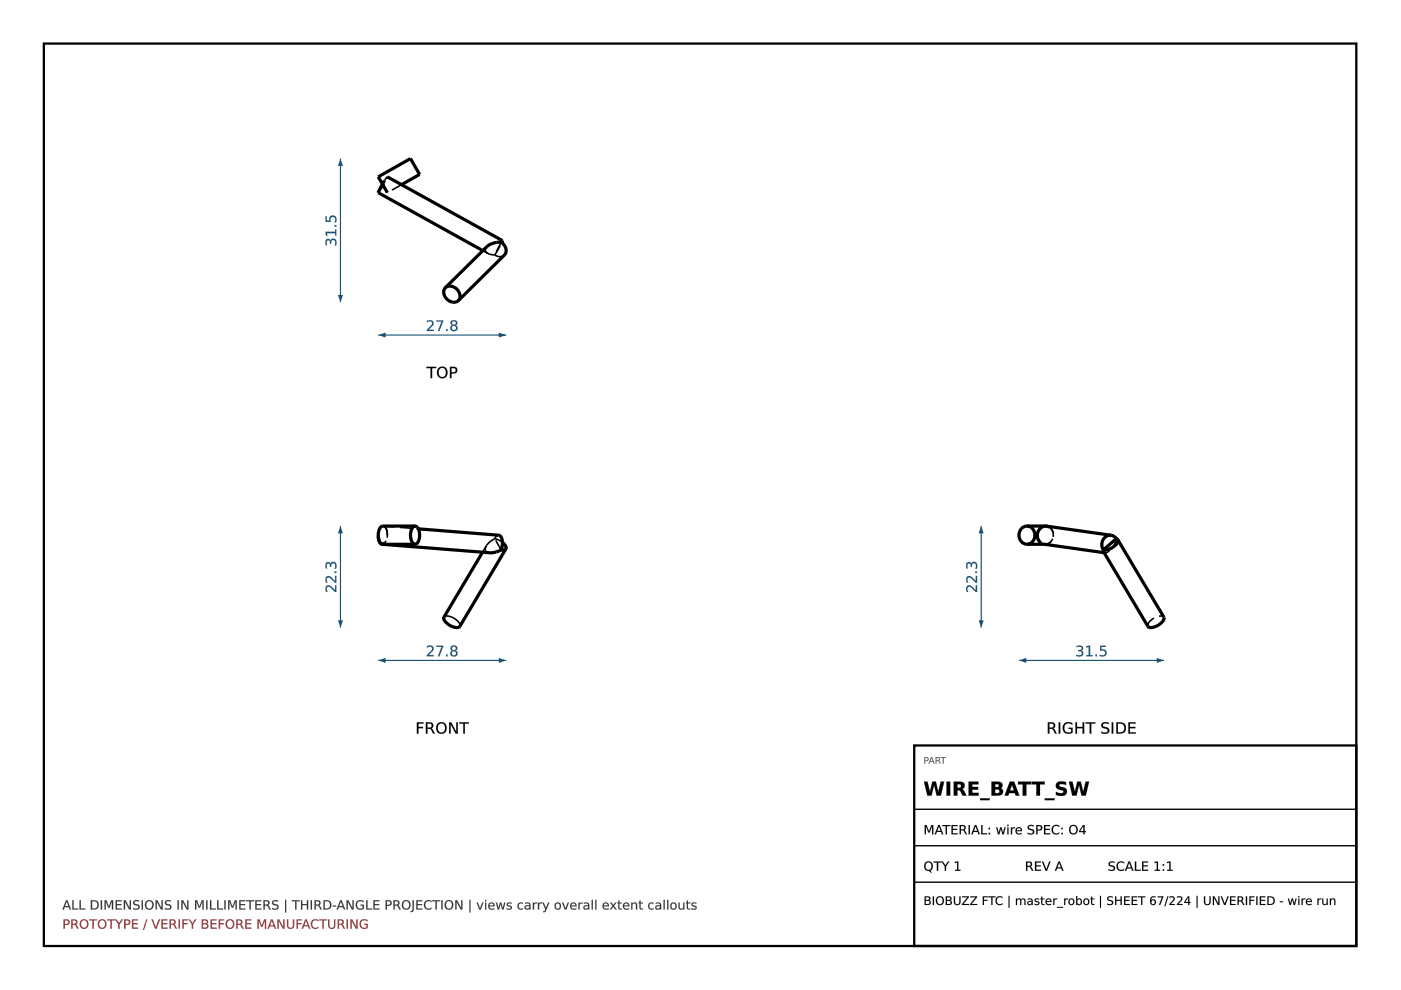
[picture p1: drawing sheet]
<svg xmlns="http://www.w3.org/2000/svg" width="297mm" height="210mm" viewBox="0 0 297 210" stroke-linecap="round" stroke-linejoin="round" font-family="sans-serif">
<path d="M9.3 9.2h278.3v191.4h-278.3z" fill="none" stroke="#000" stroke-width=".49"/>
<path d="M80.2 113.7a1.65 1.65 0 0 0 .8 1.7M81 115.4l22.9 1.8 .9-.1 1.4-.5M81.5 115.2l-.5 .2M88 111.5h-6.8a2.1 2.1 0 0 0-1 2.6 1.35 1.35 0 0 0 1 1.3h6.8M88 111.5l.2 .1a2.67 2.67 0 0 1 .1 3.7l-.3 .1M88 111.5a2.1 2.1 0 0 0-.9 2.6 1.35 1.35 0 0 0 .9 1.3M88.7 112.1l17 1.4a1.91 1.91 0 0 1 .8 2.3l-.3 .8M106.5 115l.4 .3a1.01 1.01 0 0 1 .4 1.1M107.3 116.4l-9.8 16.4a2.23 2.23 0 0 1-2.6-.6 1.33 1.33 0 0 1-.8-1.3l8.2-13.8M107.3 116.4l-.4 .2h-.7" fill="none" stroke="#000" stroke-width=".68" stroke-linecap="butt"/>
<g fill="none" stroke="#000" stroke-width=".34" stroke-dasharray="2.3 1.2" stroke-linecap="butt">
<path d="M80.2 113.7a1.94 1.94 0 0 1 1.1-2.2M81.2 111.5l.4 .3M81.3 111.5a1.71 1.71 0 0 1 .8 2l-.2 1-.4 .7M81.3 111.5l7.4 .6M81.6 111.8a2.94 2.94 0 0 1-.2 3.5l-.2 .1M103 116.8l.3 .3 .6 .1M103.1 115.7l-.2 .6 .1 .5M103.1 115.7l-.8 1.4M104.9 114.2l.9 .3M104.9 114.2l-1.1 .7-.7 .8M104.9 114.2a.99 .99 0 0 1 .8-.7M105.8 114.5l.7 .5"/>
<path d="M106.2 116.6l-1.3-2.4M94.1 130.9a1.47 1.47 0 0 1 1.9 .1M96 131a1.95 1.95 0 0 1 1.5 1.8"/>
</g>
<path d="M80.2 140h27.1" fill="none" stroke="#1a5276" stroke-width=".24"/>
<g fill="#1a5276">
<path d="M80.2 140l1.6-.5v1.1z"/>
<path d="M105.8 139.5l1.5 .5-1.5 .6z"/>
<path d="M90.5 137a.8 .8 0 0 1 1-.1 .8 .8 0 0 1 .3 1l-.9 1h1.1v.3h-1.5v-.3l.5-.5a.97 .97 0 0 0 .5-1.2l-.5-.1-.5 .2zM92.5 136.9h1.5l-.8 2.3h-.4l.8-2h-1.1zM94.6 138.8h.3v.4h-.3zM95.8 138.5a.46 .46 0 0 0 .9 0 .46 .46 0 0 0-.9 0zM95.7 137a.7 .7 0 0 1 .9-.1 .7 .7 0 0 1 .3 .9l-.4 .2a.7 .7 0 0 1 .4 1 .7 .7 0 0 1-1.1 .1 .62 .62 0 0 1-.3-.6 .62 .62 0 0 1 .4-.5l-.4-.4zM95.8 137.5a.41 .41 0 0 0 .8 0 .41 .41 0 0 0-.8 0z"/>
<path d="M90.5 137a.81 .81 0 0 1 1.1 0 .81 .81 0 0 1 .1 1.1l-.8 .8h1.1v.3h-1.5a.6 .6 0 0 1 .5-.8 .96 .96 0 0 0 .5-1.2l-.5-.1-.5 .2zM90.5 137v.3a.57 .57 0 0 1 .9-.1 .57 .57 0 0 1 0 .8l-.9 .9v.3h1.5v-.3h-1.2l.9-.8a.73 .73 0 0 0 0-1.1 .73 .73 0 0 0-1 0zM92.5 136.9h1.5l-.8 2.3h-.4l.8-2h-1.1zM92.5 136.9v.3l1.1-.1-.8 2 .4 .1 .8-2.3zM94.6 138.8h.3v.4h-.3zM94.6 138.8v.4h.3v-.4zM95.8 138.5a.45 .45 0 0 0 .9 0 .45 .45 0 0 0-.9 0zM95.8 138.5a.48 .48 0 0 1 .9 0 .48 .48 0 0 1-.9 0zM95.7 137a.71 .71 0 0 1 .9-.1 .71 .71 0 0 1 .3 .9l-.4 .2a.63 .63 0 0 1 .5 .6 .63 .63 0 0 1-.5 .6 .69 .69 0 0 1-1-.3 .69 .69 0 0 1 .4-1v.1a.53 .53 0 0 1-.4-.4 .53 .53 0 0 1 .2-.6zM95.7 137a.54 .54 0 0 0 .2 1 .66 .66 0 0 0-.4 .9 .66 .66 0 0 0 1 .3 .63 .63 0 0 0 .5-.6 .63 .63 0 0 0-.5-.7 .59 .59 0 0 0 .4-.8 .59 .59 0 0 0-.9-.2zM95.8 137.5a.4 .4 0 0 0 .8 0 .4 .4 0 0 0-.8 0zM95.8 137.5a.45 .45 0 0 1 .9 0 .45 .45 0 0 1-.9 0z"/>
</g>
<path d="M72.2 111.5v21.6" fill="none" stroke="#1a5276" stroke-width=".24"/>
<g fill="#1a5276">
<path d="M72.2 111.5l.5 1.6h-1.1z"/>
<path d="M71.6 131.5h1.1l-.5 1.6z"/>
<path d="M69.2 124.3a.97 .97 0 0 1 1.4 .4l.4 .5v-1.1h.3v1.4h-.3l-.4-.5a.99 .99 0 0 0-1.2-.5l-.1 .5 .2 .5h-.4l-.1-.6zM69.2 122.3a.97 .97 0 0 1 1.4 .5l.4 .4v-1.1h.3v1.4h-.3l-.4-.4a.99 .99 0 0 0-1.2-.5l-.1 .4 .2 .5h-.4l-.1-.6zM70.9 121.2h.4v.3h-.4zM69.1 119.4l.7-.2 .3 .4a.69 .69 0 0 1 .9-.4 .69 .69 0 0 1 .3 .9l-.1 .5h-.3a.67 .67 0 0 0 .2-.7 .67 .67 0 0 0-.6-.5l-.3 .3v.5h-.2v-.3a.37 .37 0 0 0-.4-.4 .37 .37 0 0 0-.4 .4l.2 .6h-.3l-.1-.6z"/>
<path d="M69.2 124.3a1.2 1.2 0 0 1 1.6 .6l.2 .3v-1.1h.3v1.4a.61 .61 0 0 1-.8-.4 .98 .98 0 0 0-1.1-.6l-.1 .4 .2 .6a.63 .63 0 0 1-.6-.4 .63 .63 0 0 1 .2-.6zM69.2 124.3l-.2 .9 .1 .3h.4a.57 .57 0 0 1-.2-.9 .57 .57 0 0 1 .9 .1l.8 .8h.3v-1.4h-.3l.1 1.1-1.2-1-.4-.1zM69.2 122.3a1.2 1.2 0 0 1 1.6 .6l.2 .3v-1.1h.3v1.4a.61 .61 0 0 1-.8-.4 .98 .98 0 0 0-1.1-.5l-.1 .3 .2 .7a.63 .63 0 0 1-.6-.5 .63 .63 0 0 1 .2-.6zM69.2 122.3l-.2 .9 .1 .3h.4a.57 .57 0 0 1-.2-.8 .57 .57 0 0 1 .9 0l.8 .8h.3v-1.4h-.3l.1 1.1-1.2-1h-.4zM70.9 121.1h.4v.4h-.4zM70.9 121.2v.3h.4v-.3zM69.1 119.4a.52 .52 0 0 1 .6-.3 .52 .52 0 0 1 .4 .5 .62 .62 0 0 1 .6-.5 .62 .62 0 0 1 .6 .4v.2a.55 .55 0 0 1 .1 .6 .55 .55 0 0 1-.5 .3 .65 .65 0 0 0 .2-.7 .65 .65 0 0 0-.6-.4l-.2 .2-.1 .5h-.3v-.3a.36 .36 0 0 0-.3-.4 .36 .36 0 0 0-.3 .4l.1 .6a.54 .54 0 0 1-.4-.8zM69.2 119.4l-.2 .8 .1 .3h.3a.77 .77 0 0 1 .2-1.1l.3 .2 .1 .6h.2a.52 .52 0 0 1 .4-.8 .52 .52 0 0 1 .5 .8l-.2 .4h.3a.85 .85 0 0 0 .1-1.1 .85 .85 0 0 0-1-.3l-.2 .4a.53 .53 0 0 0-.4-.4 .53 .53 0 0 0-.5 .2z"/>
</g>
<g fill="#000">
<path d="M88.4 153.1h1.4v.3h-1.1v.7h1v.3h-1v1.1h-.3zM90.3 153.1h.7a.67 .67 0 0 1 .8 .5 .67 .67 0 0 1-.3 .8l.7 1.1h-.4l-.4-.8-.4-.2h-.4v1h-.3zM90.6 153.4v.9h.4a.43 .43 0 0 0 .5-.5 .43 .43 0 0 0-.5-.4zM93 153.6a.95 .95 0 0 0-.1 1.2 .95 .95 0 0 0 1.1 .4 .96 .96 0 0 0 .4-1.2 .96 .96 0 0 0-1.2-.5zM92.4 154.3a1.2 1.2 0 0 1 2.4 0 1.2 1.2 0 0 1-2.4 0zM95.2 153.1h.5l1 2.1v-2.1h.4v2.4h-.5l-1.1-2v2h-.3zM97.4 153.1h2v.3h-.8v2.1h-.4v-2.1h-.8z"/>
<path d="M88.4 153.1h1.4v.3h-1.1v.7h1v.3h-1v1.2h-.3zM88.4 153.1v2.4h.3v-1.1h1v-.3h-1v-.7h1.1v-.3zM90.3 153.1h.7a.69 .69 0 0 1 .9 .5 .69 .69 0 0 1-.4 .8l.3 .3 .4 .9h-.4l-.5-1-.7-.1v1.1h-.3zM90.3 153.1v2.4h.3v-1l.7 .1 .5 .9h.4l-.5-.8-.3-.3a.65 .65 0 0 0 .4-.8 .65 .65 0 0 0-.8-.4zM90.6 153.4v.9l.4-.1a.41 .41 0 0 0 .5-.4 .41 .41 0 0 0-.5-.4zM90.6 153.4a.72 .72 0 0 1 .9 .2v.2a.42 .42 0 0 1-.5 .5h-.4zM93 153.6a.93 .93 0 0 0-.1 1.2 .93 .93 0 0 0 1.1 .4 .95 .95 0 0 0 .3-1.2 .95 .95 0 0 0-1.1-.5zM93 153.6a.85 .85 0 0 1 1.1-.1 .85 .85 0 0 1 .3 1.1 .79 .79 0 0 1-1 .7 .79 .79 0 0 1-.6-1zM92.4 154.3a1.22 1.22 0 0 1 2.4 0 1.22 1.22 0 0 1-2.4 0zM92.4 154.3a1.2 1.2 0 0 0 2.4 0 1.2 1.2 0 0 0-2.4 0zM95.2 153.1h.5l1 2.1v-2.1h.4v2.5h-.5l-1.1-2.1 .1 2.1h-.4zM95.2 153.1v2.4h.3l.1-2 1 2h.5v-2.4h-.4v2.1l-1-2.1zM97.4 153.1h2v.3h-.8v2.2h-.4v-2.2h-.8zM97.4 153.1v.3h.8v2.1h.4l-.1-2.1h.9v-.3z"/>
</g>
<path d="M81.5 38.3l-1.3 2.6 22.2 12.2M82.1 37.5l24.4 13.5M85.1 39.2l3.9-2.2-2-3.4-6.8 3.9 1.9 3.4M106.2 51.3a4.2 4.2 0 0 0-3 1l-8.8 8.7M106.2 51.3a1.87 1.87 0 0 1 .8 2.8l-9.8 9.6M106.5 51l-.1 .4M106.5 51l-.3 .3M94.4 61a2.06 2.06 0 0 0 2 3.1l.8-.4M94.4 61a2.01 2.01 0 0 1 2.5 .3 2.01 2.01 0 0 1 .3 2.4" fill="none" stroke="#000" stroke-width=".68" stroke-linecap="butt"/>
<g fill="none" stroke="#000" stroke-width=".34" stroke-dasharray="2.3 1.2" stroke-linecap="butt">
<path d="M80.2 37.5l1.4 2.5M82.1 37.5l-.6 .8M85.1 39.2l-3 1.7M87 33.6l1.5 2.5M88.5 36.1l.5 .9M80.2 40.9l1.1-1.7 .8-1.7M81.6 40l.5 .9M102.4 53.1l1 .6M103 52.6l.2-.3M103.4 53.7l-.5-.5 .1-.6M104.9 54.1l.9 .3M104.9 54.1l-1.5-.4"/>
<path d="M104.9 54.1l1.5-2.7M105.8 54.4h.6l.6-.3M106.2 51.3l-1.3 2.8"/>
</g>
<path d="M80.2 71h27.1" fill="none" stroke="#1a5276" stroke-width=".24"/>
<g fill="#1a5276">
<path d="M80.2 71l1.6-.5v1.1z"/>
<path d="M105.8 70.5l1.5 .5-1.5 .6z"/>
<path d="M90.5 68a.8 .8 0 0 1 1-.1 .8 .8 0 0 1 .3 1l-.9 1h1.1v.3h-1.5v-.3l.5-.5a.97 .97 0 0 0 .5-1.1l-.5-.1-.5 .1zM92.5 67.9h1.5l-.8 2.3h-.4l.8-2h-1.1zM94.6 69.8h.3v.4h-.3zM95.8 69.6a.46 .46 0 0 0 .9 0 .46 .46 0 0 0-.9 0zM95.7 68a.7 .7 0 0 1 .9-.1 .7 .7 0 0 1 .3 .9l-.4 .2a.7 .7 0 0 1 .4 1 .7 .7 0 0 1-1.1 .1 .62 .62 0 0 1-.3-.6 .62 .62 0 0 1 .4-.5l-.4-.4zM95.8 68.5a.41 .41 0 0 0 .8 0 .41 .41 0 0 0-.8 0z"/>
<path d="M90.5 68a.81 .81 0 0 1 1.1 0 .81 .81 0 0 1 .1 1.1l-.8 .8h1.1v.3h-1.5a.6 .6 0 0 1 .5-.8 .96 .96 0 0 0 .5-1.1l-.5-.1-.5 .2zM90.5 68v.3a.57 .57 0 0 1 .9-.1 .57 .57 0 0 1 0 .9l-.9 .8v.3h1.5v-.3h-1.2l.9-.8a.73 .73 0 0 0 0-1.1 .73 .73 0 0 0-1 0zM92.5 67.9h1.5l-.8 2.3h-.4l.8-2h-1.1zM92.5 67.9v.3h1.1l-.8 2h.4l.8-2.3zM94.6 69.8h.3v.4h-.3zM94.6 69.8v.4h.3v-.4zM95.8 69.6a.45 .45 0 0 0 .9 0 .45 .45 0 0 0-.9 0zM95.8 69.6a.48 .48 0 0 1 .9 0 .48 .48 0 0 1-.9 0zM95.7 68a.71 .71 0 0 1 .9-.1 .71 .71 0 0 1 .3 .9l-.4 .2a.63 .63 0 0 1 .5 .6 .63 .63 0 0 1-.5 .6 .69 .69 0 0 1-1-.3 .69 .69 0 0 1 .4-.9 .53 .53 0 0 1-.4-.4 .53 .53 0 0 1 .2-.6zM95.7 68.1a.54 .54 0 0 0 .2 .9 .66 .66 0 0 0-.4 .9 .66 .66 0 0 0 1 .3 .63 .63 0 0 0 .5-.6 .63 .63 0 0 0-.5-.6 .59 .59 0 0 0 .4-.9 .59 .59 0 0 0-.9-.2zM95.8 68.5a.4 .4 0 0 0 .8 0 .4 .4 0 0 0-.8 0zM95.8 68.5a.45 .45 0 0 1 .9 0 .45 .45 0 0 1-.9 0z"/>
</g>
<path d="M72.2 33.6v30.5" fill="none" stroke="#1a5276" stroke-width=".24"/>
<g fill="#1a5276">
<path d="M72.2 33.6l.5 1.6h-1.1z"/>
<path d="M71.6 62.5h1.1l-.5 1.6z"/>
<path d="M69.1 50.8l.7-.1 .3 .3a.69 .69 0 0 1 .9-.3 .69 .69 0 0 1 .3 .9l-.1 .5h-.3a.67 .67 0 0 0 .2-.8 .67 .67 0 0 0-.6-.4l-.3 .3v.5h-.2v-.3a.37 .37 0 0 0-.4-.5 .37 .37 0 0 0-.4 .5l.2 .6h-.3l-.1-.6zM69 49.1h2v-.4h.3v1.2h-.3v-.4h-1.7l.1 .5h-.3zM70.9 47.7h.4v.3h-.4zM69 45.9h.3v.9h.5a.81 .81 0 0 1 .8-1.1 .81 .81 0 0 1 .7 1.1v.3h-.4a.61 .61 0 0 0 .1-.9 .61 .61 0 0 0-.9 .1l.1 .7h-1.2z"/>
<path d="M69.1 50.8a.52 .52 0 0 1 .6-.2 .52 .52 0 0 1 .4 .4 .62 .62 0 0 1 .6-.5 .62 .62 0 0 1 .6 .5v.2a.55 .55 0 0 1 .1 .6 .55 .55 0 0 1-.5 .3 .65 .65 0 0 0 .2-.8 .65 .65 0 0 0-.6-.4l-.2 .3-.1 .5h-.3v-.3a.36 .36 0 0 0-.3-.4 .36 .36 0 0 0-.3 .4l.1 .6a.54 .54 0 0 1-.4-.8zM69.2 50.8l-.2 .9 .1 .3h.3a.77 .77 0 0 1 .2-1.1l.3 .1 .1 .7h.2a.52 .52 0 0 1 .4-.8 .52 .52 0 0 1 .5 .7l-.2 .5h.3a.85 .85 0 0 0 .1-1.1 .85 .85 0 0 0-1-.3l-.2 .3a.53 .53 0 0 0-.4-.3 .53 .53 0 0 0-.5 .1zM69 49.1h2v-.5h.3v1.4h-.3v-.5l-1.7-.1 .1 .6h-.3zM69 49.1l.1 .9h.3l-.1-.6h1.8l-.1 .5h.3v-1.2h-.3l.1 .5zM70.9 47.7h.4v.4h-.4zM70.9 47.7v.3h.4v-.3zM69 45.8h.3v1h.5a.83 .83 0 0 1 .9-1.2 .83 .83 0 0 1 .6 1.2v.4l-.4-.1a.59 .59 0 0 0 .1-.8 .59 .59 0 0 0-.9 0l.1 .8h-1.2zM69 45.9v1.1h1.2a.61 .61 0 0 1-.1-.8 .61 .61 0 0 1 .9-.1 .61 .61 0 0 1 0 .9l-.1 .1h.3a.87 .87 0 0 0 0-1.1 .87 .87 0 0 0-1.2-.1l-.2 .4 .1 .5h-.6v-.9z"/>
</g>
<g fill="#000">
<path d="M90.4 77.8h2.1v.2h-.9v2.2h-.3v-2.2h-.9zM93.2 78.3a.95 .95 0 0 0-.1 1.1 .95 .95 0 0 0 1.1 .4 .96 .96 0 0 0 .3-1.2 .96 .96 0 0 0-1.1-.5zM92.6 78.9a1.2 1.2 0 0 1 2.4 0 1.2 1.2 0 0 1-2.4 0zM95.7 78v.9h.4a.45 .45 0 0 0 .5-.4 .45 .45 0 0 0-.5-.5zM95.4 77.8h.7a.72 .72 0 0 1 .9 .7 .72 .72 0 0 1-.9 .7h-.4v1h-.3z"/>
<path d="M90.4 77.8h2.1v.3l-.9-.1v2.2h-.3v-2.2l-.9 .1zM90.4 77.8v.2h.9v2.2h.3v-2.2h.9v-.2zM93.2 78.3a.93 .93 0 0 0-.1 1.1 .93 .93 0 0 0 1.1 .4 .95 .95 0 0 0 .3-1.2 .95 .95 0 0 0-1.1-.5zM93.2 78.2a.85 .85 0 0 1 1.1 0 .85 .85 0 0 1 .2 1.1 .79 .79 0 0 1-.9 .7 .79 .79 0 0 1-.6-1zM92.5 78.9a1.25 1.25 0 0 1 2.5 0 1.25 1.25 0 0 1-2.5 0zM92.6 78.9a1.2 1.2 0 0 0 2.4 0 1.2 1.2 0 0 0-2.4 0zM95.7 78v.9h.4a.43 .43 0 0 0 .5-.4 .43 .43 0 0 0-.5-.4zM95.7 78h.4a.47 .47 0 0 1 .5 .5 .47 .47 0 0 1-.5 .5h-.4zM95.4 77.8h.7a.74 .74 0 0 1 .9 .7 .74 .74 0 0 1-.9 .7h-.4v1h-.3zM95.4 77.8v2.4h.3v-1a.85 .85 0 0 0 1.2-.9l-.3-.4z"/>
</g>
<g fill="none" stroke="#000" stroke-width=".68" stroke-linecap="butt">
<path d="M217.7 111.5h3.9l.9 .3M217.7 111.5a1.95 1.95 0 0 1 1.7 2 1.95 1.95 0 0 1-1.7 1.9M217.7 111.5a1.95 1.95 0 0 0-1.7 2 1.95 1.95 0 0 0 1.7 1.9M217.7 115.4h3.8M221.4 115.4l12.7 1.8M233.9 116.6l.1 .4M235.6 113.5l.6 .2 .5 .5M235.6 113.5a1.98 1.98 0 0 0-1.7 3.1M235.6 113.5l-13.7-1.9a1.98 1.98 0 0 0-1.9 1.3 1.98 1.98 0 0 0 .7 2.3M236.7 114.2l.3 .2M236.7 114.2l-2.8 2.4M237 114.4l9.8 16.5a2.66 2.66 0 0 1-2.9 2.2l-.5-.3-9.4-15.8"/>
<path d="M237 114.4v.1a2.76 2.76 0 0 1-3.1 2.1"/>
</g>
<path d="M220.7 115.2l.7 .2M221.4 115.4a1.95 1.95 0 0 0 1.9-1.7 1.95 1.95 0 0 0-1.4-2.1M221.5 115.4h.1M221.6 115.4a1.95 1.95 0 0 1-1.7-1.9 1.95 1.95 0 0 1 1.7-2M222.5 111.8a1.99 1.99 0 0 1 .8 2.1 1.99 1.99 0 0 1-1.7 1.5M234.1 117.2h.2M234.3 117.2l-.3-.2M235.2 116.8l-.9 .4M236.7 114.2l-.5 1.3-1 1.3M243.4 132.8a2.2 2.2 0 0 1 1.8-2 1.36 1.36 0 0 1 1.6 .1" fill="none" stroke="#000" stroke-width=".34" stroke-dasharray="2.3 1.2" stroke-linecap="butt"/>
<path d="M216 140h30.8" fill="none" stroke="#1a5276" stroke-width=".24"/>
<g fill="#1a5276">
<path d="M216 140l1.6-.5v1.1z"/>
<path d="M245.2 139.5l1.6 .5-1.6 .6z"/>
<path d="M228.3 137a.86 .86 0 0 1 1.3 .6l-.4 .3a.69 .69 0 0 1 .4 1 .69 .69 0 0 1-1 .3l-.4-.1v-.3a.67 .67 0 0 0 .7 .1 .67 .67 0 0 0 .4-.6l-.2-.2h-.5v-.3h.3a.37 .37 0 0 0 .4-.3 .37 .37 0 0 0-.5-.4l-.5 .1zM230.3 137l.8-.1v2h.5v.3h-1.3v-.3h.5v-1.7l-.5 .1zM232.3 138.8h.3v.4h-.3zM233.3 136.9h1.2v.3h-1v.5a.81 .81 0 0 1 1.1 .8 .81 .81 0 0 1-1.1 .7l-.3-.1v-.3a.61 .61 0 0 0 .8 .1 .61 .61 0 0 0 .1-.9h-.8z"/>
<path d="M228.2 136.9a.88 .88 0 0 1 1.4 .7l-.4 .3a.61 .61 0 0 1 .5 .6 .61 .61 0 0 1-.4 .6l-.2 .1a.56 .56 0 0 1-.9-.4 .66 .66 0 0 0 .7 .1 .66 .66 0 0 0 .4-.6l-.2-.2h-.5v-.3h.3a.35 .35 0 0 0 .4-.3 .35 .35 0 0 0-.5-.4l-.6 .1zM228.3 137v.2a.79 .79 0 0 1 1 .3l-.1 .2-.6 .1v.3a.52 .52 0 0 1 .8 .4 .52 .52 0 0 1-.8 .4l-.4-.1v.3a.85 .85 0 0 0 1 0 .85 .85 0 0 0 .3-1l-.3-.1a.59 .59 0 0 0 .4-.8 .59 .59 0 0 0-.9-.3zM230.3 137l.8-.1v2h.5v.3h-1.3v-.3h.5v-1.7l-.5 .1zM230.3 137v.3l.5-.1v1.7h-.5v.3h1.3v-.3h-.5v-2zM232.2 138.8h.4v.4h-.4zM232.3 138.8v.4h.3v-.4zM233.2 136.9h1.3v.3h-1v.5a.82 .82 0 0 1 1.2 .8 .82 .82 0 0 1-1.2 .7l-.4-.1 .1-.3a.59 .59 0 0 0 .8 .1 .59 .59 0 0 0 0-.9l-.8 .1zM233.3 136.9v1.1a.62 .62 0 0 1 .8 0 .62 .62 0 0 1 .1 .9 .62 .62 0 0 1-.9 0l-.1-.1v.3a.87 .87 0 0 0 1.1-.1 .87 .87 0 0 0 .1-1.1l-.4-.2h-.5v-.6l1 .1v-.3z"/>
</g>
<path d="M208 111.5v21.6" fill="none" stroke="#1a5276" stroke-width=".24"/>
<g fill="#1a5276">
<path d="M208 111.5l.6 1.6h-1.1z"/>
<path d="M207.5 131.5h1.1l-.6 1.6z"/>
<path d="M205 124.3a.97 .97 0 0 1 1.5 .4l.4 .5v-1.1h.3v1.4h-.3l-.5-.5a.99 .99 0 0 0-1.2-.5l-.1 .5 .2 .5h-.3l-.2-.6zM205 122.3a.97 .97 0 0 1 1.5 .5l.4 .4v-1.1h.3v1.4h-.3l-.5-.4a.99 .99 0 0 0-1.2-.5l-.1 .4 .2 .5h-.3l-.2-.6zM206.8 121.2h.4v.3h-.4zM205 119.4l.6-.2 .3 .4a.69 .69 0 0 1 1-.4 .69 .69 0 0 1 .3 .9l-.1 .5h-.3a.67 .67 0 0 0 .1-.7 .67 .67 0 0 0-.6-.5l-.2 .3v.5h-.3v-.3a.37 .37 0 0 0-.4-.4 .37 .37 0 0 0-.3 .4l.1 .6h-.3l-.1-.6z"/>
<path d="M205 124.3a1.2 1.2 0 0 1 1.7 .6l.2 .3v-1.1h.3v1.4a.61 .61 0 0 1-.8-.4 .98 .98 0 0 0-1.2-.6l-.1 .4 .2 .6a.63 .63 0 0 1-.5-.4 .63 .63 0 0 1 .1-.6zM205 124.3l-.1 .9 .1 .3h.3a.57 .57 0 0 1-.2-.9 .57 .57 0 0 1 .9 .1l.9 .8h.3v-1.4h-.3v1.1l-1.2-1-.4-.1zM205 122.3a1.2 1.2 0 0 1 1.7 .6l.2 .3v-1.1h.3v1.4a.61 .61 0 0 1-.8-.4 .98 .98 0 0 0-1.2-.5l-.1 .3 .2 .7a.63 .63 0 0 1-.5-.5 .63 .63 0 0 1 .1-.6zM205 122.3l-.1 .9 .1 .3h.3a.57 .57 0 0 1-.2-.8 .57 .57 0 0 1 .9 0l.9 .8h.3v-1.4h-.3v1.1l-1.2-1h-.4zM206.7 121.1h.5v.4h-.5zM206.8 121.2v.3h.4v-.3zM205 119.4a.52 .52 0 0 1 .5-.3 .52 .52 0 0 1 .4 .5 .62 .62 0 0 1 .6-.5 .62 .62 0 0 1 .6 .4l.1 .2a.55 .55 0 0 1 0 .6 .55 .55 0 0 1-.4 .3 .65 .65 0 0 0 .1-.7 .65 .65 0 0 0-.6-.4l-.2 .2v.5h-.3v-.3a.36 .36 0 0 0-.4-.4 .36 .36 0 0 0-.3 .4l.1 .6a.54 .54 0 0 1-.4-.8zM205 119.4l-.1 .8v.3h.3a.77 .77 0 0 1 .3-1.1l.3 .3v.5h.3a.52 .52 0 0 1 .4-.8 .52 .52 0 0 1 .4 .8l-.1 .4h.3a.85 .85 0 0 0 0-1.1 .85 .85 0 0 0-1-.3l-.2 .4a.53 .53 0 0 0-.4-.4 .53 .53 0 0 0-.5 .2z"/>
</g>
<g fill="#000">
<path d="M222.2 153.1h.7a.67 .67 0 0 1 .8 .5 .67 .67 0 0 1-.4 .8l.7 1.1h-.3l-.4-.8-.5-.2h-.3v1h-.3zM222.5 153.4v.9h.4a.43 .43 0 0 0 .5-.5 .43 .43 0 0 0-.5-.4zM224.5 153.1h.3v2.4h-.3zM225.6 153.4a1.51 1.51 0 0 1 1.8-.1v.4a.99 .99 0 0 0-1.4-.1 .99 .99 0 0 0-.2 1.3 .99 .99 0 0 0 1.3 .3v-.6h-.5v-.3h.8v1a1.3 1.3 0 0 1-1.8-.1 1.3 1.3 0 0 1 0-1.8zM228 153.1h.3v1h1.2v-1h.4v2.4h-.4v-1.1h-1.2v1.1h-.3zM230.2 153.1h2v.3h-.8v2.1h-.4v-2.1h-.8zM233.7 153.3l1-.2 .3 .1v.3a.82 .82 0 0 0-1.2 .3l.1 .2a1.3 1.3 0 0 1 1.3 .9 1.1 1.1 0 0 1-1.7 .5v-.3a.74 .74 0 0 0 .8 .3 .74 .74 0 0 0 .5-.6l-.1-.2a1.34 1.34 0 0 1-1.2-.8zM235.7 153.1h.3v2.4h-.3zM237 153.4v1.9a1 1 0 0 0 1.4-1 1 1 0 0 0-1.4-.9zM236.7 153.1h.7a1.21 1.21 0 0 1 1.3 1.2 1.21 1.21 0 0 1-1.3 1.2h-.7zM239.2 153.1h1.6v.3h-1.2v.7h1.1v.3h-1.1v.9h1.2v.2h-1.6z"/>
<path d="M222.1 153.1h.8a.69 .69 0 0 1 .8 .5 .69 .69 0 0 1-.4 .8l.3 .3 .5 .9h-.4l-.6-1-.6-.1v1.1h-.4zM222.2 153.1v2.4h.3v-1l.7 .1 .5 .9h.3l-.4-.8-.3-.3a.65 .65 0 0 0 .4-.8 .65 .65 0 0 0-.8-.4zM222.5 153.4v.9l.4-.1a.41 .41 0 0 0 .5-.4 .41 .41 0 0 0-.5-.4zM222.5 153.4a.72 .72 0 0 1 .9 .2v.2a.42 .42 0 0 1-.5 .5h-.4zM224.5 153.1h.3v2.5h-.3zM224.5 153.1v2.4h.3v-2.4zM225.6 153.4a1.5 1.5 0 0 1 1.8-.1v.4a.98 .98 0 0 0-1.4-.1 .98 .98 0 0 0-.2 1.3 .98 .98 0 0 0 1.3 .3v-.6h-.6v-.3h.9v1a1.32 1.32 0 0 1-1.8-.1 1.32 1.32 0 0 1 0-1.8zM225.6 153.4a1.29 1.29 0 0 0 0 1.8 1.29 1.29 0 0 0 1.8 .1v-1h-.8v.3l.5-.1v.7a.99 .99 0 0 1-1.3-.3 .99 .99 0 0 1 .2-1.3 .99 .99 0 0 1 1.4 .1v-.4a1.57 1.57 0 0 0-1.8 .1zM228 153.1h.4v1h1.1v-1h.4v2.5h-.4v-1.2h-1.2l.1 1.2h-.4zM228 153.1v2.4h.3v-1.1h1.3l-.1 1.1h.4v-2.4h-.4l.1 1h-1.3v-1zM230.2 153.1h2v.3h-.8v2.2h-.4v-2.2h-.8zM230.2 153.1v.3h.9l-.1 2.1h.4v-2.1h.8v-.3zM233.7 153.3l.4-.2 .8 .1h.2v.4a.87 .87 0 0 0-1.3 .2l.1 .2 .6 .2a.76 .76 0 0 1 .7 .9 .76 .76 0 0 1-1.1 .5l-.6-.1v-.4a.72 .72 0 0 0 .8 .3 .72 .72 0 0 0 .5-.6l-.4-.3a.72 .72 0 0 1-.8-.4 .72 .72 0 0 1 .1-.8zM233.7 153.3a.64 .64 0 0 0-.1 .7 .64 .64 0 0 0 .6 .4 .5 .5 0 0 1 .7 .6 .5 .5 0 0 1-.8 .3l-.6-.2v.3a1.09 1.09 0 0 0 1.7-.5 .82 .82 0 0 0-.9-.7l-.3-.1a.44 .44 0 0 1-.1-.6 .44 .44 0 0 1 .6-.1l.6 .1-.1-.3h-.3zM235.7 153.1h.3v2.5h-.3zM235.7 153.1v2.4h.3v-2.4zM237 153.4v1.9a.98 .98 0 0 0 1.4-1 .98 .98 0 0 0-1.4-.9zM237 153.4a1.01 1.01 0 0 1 1.4 .9 1.01 1.01 0 0 1-1.4 1zM236.7 153.1a1.7 1.7 0 0 1 2 .7 1.21 1.21 0 0 1-.1 1.3 1.21 1.21 0 0 1-1.2 .5h-.7zM236.7 153.1v2.4h.7a1.19 1.19 0 0 0 1.3-1.2 1.19 1.19 0 0 0-1.3-1.1zM239.2 153.1h1.6v.3h-1.2v.7h1.1v.3h-1.1v.9h1.2v.3h-1.6zM239.2 153.1v2.4h1.6v-.2h-1.3v-.9h1.2v-.3h-1.2v-.7h1.3v-.3z"/>
</g>
<g fill="#333">
<path d="M14.1 191.1l-.3 1h.7zM14 190.9h.3l.8 1.9h-.3l-.2-.5h-.9l-.2 .5h-.3zM15.3 190.9h.3v1.7h1v.2h-1.3zM16.9 190.9h.2v1.7h1v.2h-1.2zM19.5 191.1v1.5a.82 .82 0 0 0 1.1-.7 .82 .82 0 0 0-1.1-.8zM19.3 190.9h.5a.99 .99 0 0 1 1.1 1 .99 .99 0 0 1-1.1 .9h-.5zM21.4 190.9h.2v1.9h-.2zM22.2 190.9h.4l.5 1.3 .5-1.3h.4v1.9h-.3v-1.7l-.5 1.4h-.3l-.5-1.4v1.7h-.2zM24.5 190.9h1.3v.2h-1v.6h.9v.2h-.9v.7h1v.2h-1.3zM26.3 190.9h.3l.9 1.6v-1.6h.3v1.9h-.4l-.9-1.6v1.6h-.2zM28.4 191l.8-.1h.3v.3a.51 .51 0 0 0-.6-.2 .51 .51 0 0 0-.3 .6 .96 .96 0 0 1 1 .9 1 1 0 0 1-1.4 .3v-.3a.64 .64 0 0 0 1.1-.3l-.1-.1a.97 .97 0 0 1-1-.9zM30 190.9h.3v1.9h-.3zM31.2 191.3a.78 .78 0 0 0-.1 .9 .78 .78 0 0 0 .9 .4 .76 .76 0 0 0 .3-1.1 .76 .76 0 0 0-1.1-.2zM30.7 191.8a.99 .99 0 0 1 1.9 0 .99 .99 0 0 1-1.9 0zM33 190.9h.4l.8 1.6v-1.6h.3v1.9h-.4l-.8-1.6v1.6h-.3zM35.1 191l.8-.1h.3v.3a.51 .51 0 0 0-.6-.2 .51 .51 0 0 0-.3 .6 .96 .96 0 0 1 1 .9 1 1 0 0 1-1.3 .3v-.3a.64 .64 0 0 0 1-.3v-.1a.97 .97 0 0 1-1-.9zM37.6 190.9h.3v1.9h-.3zM38.4 190.9h.4l.9 1.6v-1.6h.3v1.9h-.4l-.9-1.6v1.6h-.3zM41.4 190.9h.4l.5 1.3 .5-1.3h.4v1.9h-.3v-1.7l-.5 1.4h-.3l-.5-1.4v1.7h-.2zM43.7 190.9h.3v1.9h-.3zM44.5 190.9h.3v1.7h1v.2h-1.3zM46 190.9h.3v1.7h1v.2h-1.3zM47.6 190.9h.2v1.9h-.2zM48.4 190.9h.4l.5 1.3 .5-1.3h.4v1.9h-.3v-1.7l-.5 1.4h-.2l-.6-1.4v1.7h-.2zM50.7 190.9h1.3v.2h-1v.6h1v.2h-1v.7h1v.2h-1.3zM52.2 190.9h1.7v.2h-.7v1.7h-.3v-1.7h-.7zM54.1 190.9h1.3v.2h-1v.6h.9v.2h-.9v.7h1v.2h-1.3zM55.9 190.9h.6a.55 .55 0 0 1 .6 .3 .55 .55 0 0 1-.3 .7l.6 .9h-.3l-.3-.6-.4-.2h-.3v.8h-.2zM56.1 191.1v.7h.4a.35 .35 0 0 0 .4-.4 .35 .35 0 0 0-.4-.3zM57.9 191l.8-.1h.3v.3a.51 .51 0 0 0-.7-.2 .51 .51 0 0 0-.3 .6 .96 .96 0 0 1 1 .9 1 1 0 0 1-1.3 .3v-.3a.64 .64 0 0 0 1.1-.3l-.1-.1a.97 .97 0 0 1-1-.9zM60.4 190.8h.3v2.7h-.3zM61.9 190.9h1.7v.2h-.7v1.7h-.3v-1.7h-.7zM63.8 190.9h.3v.8h1v-.8h.2v1.9h-.2v-.9h-1v.9h-.3zM65.9 190.9h.2v1.9h-.2zM66.7 190.9h.6a.55 .55 0 0 1 .6 .3 .55 .55 0 0 1-.3 .7l.6 .9h-.3l-.3-.6-.4-.2h-.2v.8h-.3zM67 191.1v.7h.3a.35 .35 0 0 0 .4-.4 .35 .35 0 0 0-.4-.3zM68.9 191.1v1.5a.82 .82 0 0 0 1.1-.7 .82 .82 0 0 0-1.1-.8zM68.6 190.9h.5a.99 .99 0 0 1 1.2 1 .99 .99 0 0 1-1.2 .9h-.5zM70.6 192h.7v.2h-.7zM72.3 191.1l-.4 1h.7zM72.1 190.9h.3l.8 1.9h-.3l-.2-.5h-.9l-.2 .5h-.2zM73.5 190.9h.3l.9 1.6v-1.6h.3v1.9h-.4l-.9-1.6v1.6h-.2zM75.7 191.1l.4-.2 .5-.1 .5 .2v.3a.81 .81 0 0 0-1.1-.1 .81 .81 0 0 0-.2 1.1 .81 .81 0 0 0 1.1 .3v-.6h-.5v-.2h.8v.9a1.07 1.07 0 0 1-1.5-.1 1.07 1.07 0 0 1 0-1.5zM77.6 190.9h.3v1.7h1v.2h-1.3zM79.2 190.9h1.2v.2h-1v.6h1v.2h-1v.7h1.1v.2h-1.3zM82 191.1v.7h.4a.37 .37 0 0 0 .4-.3 .37 .37 0 0 0-.4-.4zM81.8 190.9h.6a.6 .6 0 0 1 .7 .6 .6 .6 0 0 1-.7 .6h-.4v.7h-.2zM83.4 190.9h.6a.55 .55 0 0 1 .7 .3 .55 .55 0 0 1-.3 .7l.6 .9h-.3l-.4-.6-.3-.2h-.3v.8h-.3zM83.7 191.1v.7h.3a.35 .35 0 0 0 .4-.4 .35 .35 0 0 0-.4-.3zM85.7 191.3a.78 .78 0 0 0-.2 .9 .78 .78 0 0 0 1 .4 .76 .76 0 0 0 .2-1.1 .76 .76 0 0 0-1-.2zM85.1 191.8a1 1 0 0 1 2 0 1 1 0 0 1-2 0zM87.5 190.9h.2v2l-.2 .4-.4 .1v-.2l.3-.3zM88.3 190.9h1.2v.2h-1v.6h1v.2h-1v.7h1.1v.2h-1.3zM90.1 191.1l.5-.2 .4-.1 .5 .2v.3a.78 .78 0 0 0-1.1 0 .78 .78 0 0 0 0 1.1 .78 .78 0 0 0 1.1 0v.3a1.04 1.04 0 0 1-1.4-.2 1.04 1.04 0 0 1 0-1.4zM91.6 190.9h1.7v.2h-.7v1.7h-.3v-1.7h-.7zM93.6 190.9h.2v1.9h-.2zM94.7 191.3a.78 .78 0 0 0-.1 .9 .78 .78 0 0 0 .9 .4 .76 .76 0 0 0 .3-1.1 .76 .76 0 0 0-1.1-.2zM94.2 191.8a1 1 0 0 1 2 0 1 1 0 0 1-2 0zM96.5 190.9h.4l.9 1.6v-1.6h.2v1.9h-.3l-.9-1.6v1.6h-.3zM99.5 190.8h.3v2.7h-.3zM101 191.4h.3l.5 1.2 .4-1.2h.3l-.6 1.4h-.3zM102.8 191.4h.3v1.4h-.3zM102.8 190.8h.3v.3h-.3zM103.7 191.5a.69 .69 0 0 1 .8-.1 .69 .69 0 0 1 .4 .8h-1.1a.67 .67 0 0 0 1 .3v.3a.84 .84 0 0 1-1.1-.1 .84 .84 0 0 1 0-1.2zM103.9 191.7l-.1 .3h.8l-.2-.4zM105.1 191.4h.3l.3 1.1 .3-1.1h.3l.3 1.1 .3-1.1h.2l-.3 1.4h-.3l-.4-1.2-.3 1.2h-.3zM107.6 191.4h.8l.1 .2a.41 .41 0 0 0-.5-.1 .41 .41 0 0 0-.3 .4 .61 .61 0 0 1 .6 .2 .61 .61 0 0 1 .1 .7h-.8h-.2v-.3a.53 .53 0 0 0 .9-.1l-.1-.1a.6 .6 0 0 1-.6-.2 .6 .6 0 0 1 0-.7zM109.9 191.5l.7-.2 .3 .1v.3a.58 .58 0 0 0-.8 0 .58 .58 0 0 0 0 .8 .58 .58 0 0 0 .8 .1v.2a.8 .8 0 0 1-1.1-.2 .8 .8 0 0 1 .1-1.1zM111.6 192.2l-.1 .1a.36 .36 0 0 0 .3 .4 .36 .36 0 0 0 .4-.3v-.3zM111.3 191.4a.73 .73 0 0 1 1.2 .6v.8h-.3v-.2a.53 .53 0 0 1-.6 .3 .53 .53 0 0 1-.4-.6 .53 .53 0 0 1 .7-.4h.3a.53 .53 0 0 0-.3-.4 .53 .53 0 0 0-.6 .2zM113 191.4h.2v.2l.2-.2 .5-.1v.3a.44 .44 0 0 0-.5 0 .44 .44 0 0 0-.2 .5v.7h-.2zM114.1 191.4h.2v.2l.2-.2 .4-.1v.3a.44 .44 0 0 0-.4 0 .44 .44 0 0 0-.2 .5v.7h-.2zM115 191.4h.3l.4 1.1 .5-1.1h.3l-.8 1.8-.2 .2h-.4v-.2h.4l.1-.4zM117.9 191.7a.5 .5 0 0 0 0 .7 .5 .5 0 0 0 .7 0 .51 .51 0 0 0 0-.6 .51 .51 0 0 0-.7-.1zM117.5 192.1a.75 .75 0 0 1 1.5 0 .75 .75 0 0 1-1.5 0zM119.2 191.4h.2l.5 1.2 .5-1.2h.2l-.5 1.4h-.4zM121.1 191.5a.69 .69 0 0 1 .8-.1 .69 .69 0 0 1 .3 .8h-1.1a.67 .67 0 0 0 1.1 .3v.3a.84 .84 0 0 1-1.1-.1 .84 .84 0 0 1 0-1.2zM121.3 191.7l-.2 .3h.9l-.2-.4zM122.6 191.4h.3v.2l.2-.2 .4-.1v.3a.44 .44 0 0 0-.4 0 .44 .44 0 0 0-.2 .5v.7h-.3zM124 192.2v.1a.36 .36 0 0 0 .2 .4 .36 .36 0 0 0 .5-.3v-.3zM123.8 191.4a.73 .73 0 0 1 1.1 .6v.8h-.2v-.2a.53 .53 0 0 1-.7 .3 .53 .53 0 0 1-.3-.6 .53 .53 0 0 1 .7-.4h.3a.53 .53 0 0 0-.4-.4 .53 .53 0 0 0-.5 .2zM125.4 190.8h.3v2h-.3zM126.2 190.8h.3v2h-.3zM127.9 191.5a.69 .69 0 0 1 .9-.1 .69 .69 0 0 1 .3 .8h-1.1a.67 .67 0 0 0 1.1 .3v.3a.84 .84 0 0 1-1.2-.1 .84 .84 0 0 1 0-1.2zM128.1 191.7l-.1 .3h.9l-.3-.4zM129.3 191.4h.3l.4 .5 .4-.5h.3l-.5 .7 .5 .7h-.2l-.5-.5-.4 .5h-.3l.6-.7zM131.1 190.9h.2v.5h.5v.2h-.5v.9l.5 .1v.2h-.5l-.2-.2v-1h-.2v-.2h.2zM132.3 191.5a.69 .69 0 0 1 .8-.1 .69 .69 0 0 1 .3 .8h-1.1a.67 .67 0 0 0 1.1 .3v.3a.84 .84 0 0 1-1.1-.1 .84 .84 0 0 1 0-1.2zM132.5 191.7l-.2 .3h.9l-.2-.4zM133.8 191.4h.3v.2a.54 .54 0 0 1 .6-.2 .54 .54 0 0 1 .4 .6v.8h-.3v-.8a.39 .39 0 0 0-.4-.5 .39 .39 0 0 0-.3 .5v.8h-.3zM135.6 190.9h.2v.5h.5v.2h-.5v.9l.5 .1v.2h-.5l-.2-.2v-1h-.2v-.2h.2zM137.6 191.5l.7-.2 .3 .1v.3a.58 .58 0 0 0-.8 0 .58 .58 0 0 0 0 .8 .58 .58 0 0 0 .8 .1v.2a.8 .8 0 0 1-1.1-.2 .8 .8 0 0 1 .1-1.1zM139.3 192.2l-.1 .1a.36 .36 0 0 0 .3 .4 .36 .36 0 0 0 .4-.3v-.3zM139 191.4a.73 .73 0 0 1 1.2 .6v.8h-.3v-.2a.53 .53 0 0 1-.6 .3 .53 .53 0 0 1-.4-.6 .53 .53 0 0 1 .7-.4h.3a.53 .53 0 0 0-.3-.4 .53 .53 0 0 0-.6 .2zM140.7 190.8h.2v2h-.2zM141.5 190.8h.2v2h-.2zM142.5 191.7a.5 .5 0 0 0-.1 .7 .5 .5 0 0 0 .8 0 .51 .51 0 0 0-.1-.6 .51 .51 0 0 0-.6-.1zM142 192.1a.75 .75 0 0 1 1.5 0 .75 .75 0 0 1-1.5 0zM143.9 191.4h.2v.9a.39 .39 0 0 0 .4 .4 .39 .39 0 0 0 .4-.5v-.8h.2v1.4h-.2v-.2a.54 .54 0 0 1-.7 .3 .54 .54 0 0 1-.3-.6zM145.6 190.9h.3v.5h.5v.2h-.5v.9l.5 .1v.2h-.5l-.3-.2v-1h-.2v-.2h.2zM146.7 191.4h.8l.1 .2a.41 .41 0 0 0-.4-.1 .41 .41 0 0 0-.3 .4 .61 .61 0 0 1 .6 .2 .61 .61 0 0 1 .1 .7h-.9h-.1v-.3a.53 .53 0 0 0 .9-.1l-.1-.1a.6 .6 0 0 1-.6-.2 .6 .6 0 0 1-.1-.7z"/>
<path d="M14.1 191.1l-.3 1h.7zM14.1 191.1l.4 1h-.7zM14 190.9h.3l.8 2h-.3l-.2-.6h-.9l-.2 .6h-.3zM14 190.9l-.8 1.9h.3l.2-.5h.9l.2 .5h.3l-.8-1.9zM15.3 190.9h.3v1.7h1v.3h-1.3zM15.3 190.9v1.9h1.3v-.2h-1v-1.7zM16.9 190.9h.2v1.7h1v.3h-1.2zM16.9 190.9v1.9h1.2v-.2h-1v-1.7zM19.5 191.1v1.5a.81 .81 0 0 0 1.1-.7 .81 .81 0 0 0-1.1-.8zM19.5 191.1a.83 .83 0 0 1 1.2 .8 .83 .83 0 0 1-1.2 .7zM19.2 190.9h.6a1.01 1.01 0 0 1 1.1 1 1.01 1.01 0 0 1-1.1 1h-.6zM19.3 190.9v1.9h.5a.98 .98 0 0 0 1.1-.9 .98 .98 0 0 0-1.1-1zM21.3 190.9h.3v2h-.3zM21.4 190.9v1.9h.2v-1.9zM22.2 190.9h.4l.5 1.3 .5-1.3h.4v2h-.3v-1.8l-.5 1.4h-.3l-.5-1.4v1.8h-.2zM22.2 190.9v1.9h.2v-1.7l.5 1.4h.3l.5-1.4v1.7h.3v-1.9h-.4l-.5 1.4-.5-1.4zM24.5 190.9h1.3v.2h-1v.6h1v.2h-1v.7h1v.3h-1.3zM24.5 190.9v1.9h1.3v-.2h-1v-.7h.9v-.2h-.9v-.6h1v-.2zM26.2 190.9h.4l.9 1.6v-1.6h.3v2h-.4l-.9-1.7v1.7h-.3zM26.3 190.9v1.9h.2v-1.6l.9 1.6h.4v-1.9h-.3v1.6l-.9-1.6zM28.4 191l.3-.2a.51 .51 0 0 1 .8 .4 .5 .5 0 0 0-.6-.2 .5 .5 0 0 0-.3 .6l.4 .1a.62 .62 0 0 1 .6 .8 .62 .62 0 0 1-.9 .4l-.5-.1v-.3a.63 .63 0 0 0 1.1-.3l-.4-.2a.59 .59 0 0 1-.6-.3 .59 .59 0 0 1 .1-.7zM28.4 191a.53 .53 0 0 0-.1 .6 .53 .53 0 0 0 .5 .3 .42 .42 0 0 1 .5 .5 .42 .42 0 0 1-.6 .3l-.5-.2v.2a.83 .83 0 0 0 .9 .1 .83 .83 0 0 0 .5-.7l-.3-.3-.7-.2a.52 .52 0 0 1 .3-.6 .52 .52 0 0 1 .6 .2v-.3h-.3zM30 190.9h.3v2h-.3zM30 190.9v1.9h.3v-1.9zM31.2 191.3a.77 .77 0 0 0-.1 .9 .77 .77 0 0 0 .9 .4 .75 .75 0 0 0 .2-1.1 .75 .75 0 0 0-1-.2zM31.2 191.3a.78 .78 0 0 1 1.1 .4 .78 .78 0 0 1-.7 1 .85 .85 0 0 1-.4-1.4zM30.6 191.8a1.05 1.05 0 0 1 2.1 0 1.05 1.05 0 0 1-2.1 0zM30.7 191.8a.98 .98 0 0 0 1.9 0 .98 .98 0 0 0-1.9 0zM33 190.9h.4l.8 1.6v-1.6h.3v2h-.4l-.8-1.7v1.7h-.3zM33 190.9v1.9h.3v-1.6l.8 1.6h.4v-1.9h-.3v1.6l-.8-1.6zM35.1 191l.3-.2a.51 .51 0 0 1 .8 .4 .5 .5 0 0 0-.6-.2 .5 .5 0 0 0-.3 .6l.5 .1a.62 .62 0 0 1 .5 .8 .62 .62 0 0 1-.9 .4l-.5-.1v-.3a.63 .63 0 0 0 1.1-.3l-.3-.2a.59 .59 0 0 1-.7-.3 .59 .59 0 0 1 .1-.7zM35.1 191a.53 .53 0 0 0-.1 .6 .53 .53 0 0 0 .5 .3 .42 .42 0 0 1 .6 .5 .42 .42 0 0 1-.7 .3l-.4-.2v.2a.83 .83 0 0 0 .8 .1 .83 .83 0 0 0 .5-.7l-.2-.3-.8-.2a.52 .52 0 0 1 .3-.6 .52 .52 0 0 1 .6 .2v-.3h-.3zM37.6 190.9h.3v2h-.3zM37.6 190.9v1.9h.3v-1.9zM38.4 190.9h.4l.9 1.6v-1.6h.3v2h-.4l-.9-1.7v1.7h-.3zM38.4 190.9v1.9h.3v-1.6l.9 1.6h.4v-1.9h-.3v1.6l-.9-1.6zM41.3 190.9h.5l.5 1.3 .5-1.3h.4v2h-.3v-1.8l-.5 1.4h-.3l-.5-1.4v1.8h-.3zM41.4 190.9v1.9h.2v-1.7l.5 1.4h.3l.5-1.4v1.7h.3v-1.9h-.4l-.5 1.4-.5-1.4zM43.7 190.9h.3v2h-.3zM43.7 190.9v1.9h.3v-1.9zM44.5 190.9h.3v1.7h1v.3h-1.3zM44.5 190.9v1.9h1.3v-.2h-1v-1.7zM46 190.9h.3v1.7h1v.3h-1.3zM46 190.9v1.9h1.3v-.2h-1v-1.7zM47.6 190.9h.3v2h-.3zM47.6 190.9v1.9h.2v-1.9zM48.4 190.9h.4l.5 1.3 .5-1.3h.4v2h-.3v-1.8l-.5 1.4h-.3l-.5-1.4 .1 1.8h-.3zM48.4 190.9v1.9h.2v-1.7l.6 1.4h.2l.5-1.4v1.7h.3v-1.9h-.4l-.5 1.4-.5-1.4zM50.7 190.9h1.3v.2h-1v.6h1v.2h-1v.7h1v.3h-1.3zM50.7 190.9v1.9h1.3v-.2h-1v-.7h1v-.2h-1v-.6h1v-.2zM52.2 190.9h1.7v.2h-.7v1.8h-.3v-1.8h-.7zM52.2 190.9v.2h.7v1.7h.3l-.1-1.7h.8v-.2zM54.1 190.9h1.3v.2h-1v.6h1v.2h-1v.7h1v.3h-1.3zM54.1 190.9v1.9h1.3v-.2h-1v-.7h.9v-.2h-.9v-.6h1v-.2zM55.8 190.9h.7a.57 .57 0 0 1 .6 .3 .57 .57 0 0 1-.3 .7l.6 1h-.3l-.4-.8-.6-.1v.9h-.3zM55.9 190.9v1.9h.2v-.8l.6 .1 .4 .7h.3l-.6-.9a.54 .54 0 0 0 .3-.6 .54 .54 0 0 0-.6-.4zM56.1 191.1v.7h.4a.34 .34 0 0 0 .3-.4 .34 .34 0 0 0-.3-.3zM56.1 191.1h.4a.37 .37 0 0 1 .4 .3 .37 .37 0 0 1-.4 .4h-.4zM57.8 191l.4-.2a.51 .51 0 0 1 .8 .4h-.1a.5 .5 0 0 0-.6-.2 .5 .5 0 0 0-.3 .6l.5 .1a.62 .62 0 0 1 .6 .8 .62 .62 0 0 1-.9 .4l-.5-.1v-.3a.63 .63 0 0 0 1.1-.3l-.4-.2a.59 .59 0 0 1-.7-.3 .59 .59 0 0 1 .1-.7zM57.9 191a.53 .53 0 0 0-.2 .6 .53 .53 0 0 0 .5 .3 .42 .42 0 0 1 .6 .5 .42 .42 0 0 1-.6 .3l-.5-.2v.2a.83 .83 0 0 0 .9 .1 .83 .83 0 0 0 .4-.7l-.2-.3-.8-.2a.52 .52 0 0 1 .3-.6 .52 .52 0 0 1 .7 .2v-.3h-.3zM60.4 190.8h.3v2.7h-.3zM60.4 190.8v2.7h.3v-2.7zM61.9 190.9h1.7v.2h-.7v1.8h-.3v-1.8h-.7zM61.9 190.9v.2h.7v1.7h.3l-.1-1.7h.8v-.2zM63.8 190.9h.3v.8h1v-.8h.3v2h-.3v-1h-1v1h-.3zM63.8 190.9v1.9h.3v-.9h1v.9h.2v-1.9h-.2v.8h-1v-.8zM65.9 190.9h.3v2h-.3zM65.9 190.9v1.9h.2v-1.9zM66.7 190.9h.6a.57 .57 0 0 1 .7 .3 .57 .57 0 0 1-.4 .7l.7 1h-.4l-.4-.8-.5-.1v.9h-.3zM66.7 190.9v1.9h.3l-.1-.8 .6 .1 .4 .7h.3l-.6-.9a.54 .54 0 0 0 .3-.6 .54 .54 0 0 0-.6-.4zM67 191.1v.7h.3a.34 .34 0 0 0 .4-.4 .34 .34 0 0 0-.4-.3zM66.9 191.1h.4a.37 .37 0 0 1 .4 .3 .37 .37 0 0 1-.4 .4h-.4zM68.9 191.1v1.5a.81 .81 0 0 0 1.1-.7 .81 .81 0 0 0-1.1-.8zM68.8 191.1a.83 .83 0 0 1 1.2 .8 .83 .83 0 0 1-1.2 .7zM68.6 190.9h.5a1.01 1.01 0 0 1 1.2 1 1.01 1.01 0 0 1-1.2 1h-.5zM68.6 190.9v1.9h.5a.98 .98 0 0 0 1.1-.9 .98 .98 0 0 0-1.1-1zM70.5 192h.8v.2h-.8zM70.6 192v.2h.7v-.2zM72.3 191.1l-.4 1h.7zM72.3 191.1l.4 1h-.8zM72.1 190.9h.3l.8 2h-.3l-.2-.6h-.9l-.1 .6h-.4zM72.1 190.9l-.7 1.9h.2l.2-.5h.9l.2 .5h.3l-.8-1.9zM73.5 190.9h.4l.8 1.6v-1.6h.3v2h-.4l-.9-1.7 .1 1.7h-.3zM73.5 190.9v1.9h.2l.1-1.6 .8 1.6h.4v-1.9h-.3v1.6l-.9-1.6zM75.7 191.1a1.24 1.24 0 0 1 1.4-.1v.3a.8 .8 0 0 0-1.1-.1 .8 .8 0 0 0-.2 1.1 .8 .8 0 0 0 1.1 .3v-.6h-.5v-.2h.8v.9a1.09 1.09 0 0 1-1.5-.1 1.09 1.09 0 0 1 0-1.5zM75.7 191.1a1.06 1.06 0 0 0 0 1.5 1.06 1.06 0 0 0 1.4 .1l.1-.9h-.8v.2h.5v.6a.82 .82 0 0 1-1.1-.3 .82 .82 0 0 1 .2-1.1 .82 .82 0 0 1 1.1 .1v-.3a1.29 1.29 0 0 0-1.4 .1zM77.6 190.9h.3v1.7h1v.3h-1.3zM77.6 190.9v1.9h1.3v-.2h-1v-1.7zM79.2 190.9h1.2v.2h-1v.6h1v.2h-1v.7h1.1v.3h-1.3zM79.2 190.9v1.9h1.3v-.2h-1.1v-.7h1v-.2h-1v-.6h1v-.2zM82 191.1v.7h.4a.36 .36 0 0 0 .4-.3 .36 .36 0 0 0-.4-.4zM82 191.1h.4a.38 .38 0 0 1 .4 .4 .38 .38 0 0 1-.4 .3h-.4zM81.8 190.9h.6a.61 .61 0 0 1 .7 .6 .61 .61 0 0 1-.7 .6h-.4v.8h-.2zM81.8 190.9v1.9h.2v-.8a.67 .67 0 0 0 .9-.1 .67 .67 0 0 0 0-.9zM83.4 190.9h.6a.57 .57 0 0 1 .7 .3 .57 .57 0 0 1-.3 .7l.6 1h-.3l-.5-.8-.5-.1v.9h-.3zM83.4 190.9v1.9h.3v-.8l.5 .1 .5 .7h.3l-.7-.9a.54 .54 0 0 0 .4-.6 .54 .54 0 0 0-.7-.4zM83.7 191.1v.7h.3a.34 .34 0 0 0 .4-.4 .34 .34 0 0 0-.4-.3zM83.7 191.1h.3a.37 .37 0 0 1 .4 .3 .37 .37 0 0 1-.4 .4h-.3zM85.7 191.3a.77 .77 0 0 0-.2 .9 .77 .77 0 0 0 1 .4 .75 .75 0 0 0 .2-1.1 .75 .75 0 0 0-1-.2zM85.6 191.3a.78 .78 0 0 1 1.2 .4 .78 .78 0 0 1-.7 1 .85 .85 0 0 1-.5-1.4zM85.1 191.8a1.01 1.01 0 0 1 2 0 1.01 1.01 0 0 1-2 0zM85.1 191.8a1 1 0 0 0 2 0 1 1 0 0 0-2 0zM87.4 190.9h.3v1.8a.56 .56 0 0 1-.7 .7v-.3l.4-.2zM87.5 190.9v2l-.2 .3h-.2v.2l.4-.1 .2-.4v-2zM88.3 190.9h1.2v.2h-1v.6h1v.2h-1v.7h1.1v.3h-1.3zM88.3 190.9v1.9h1.3v-.2h-1.1v-.7h1v-.2h-1v-.6h1v-.2zM90.1 191.1a1.11 1.11 0 0 1 1.4-.1v.3a.76 .76 0 0 0-1.1 0 .76 .76 0 0 0 0 1.1 .76 .76 0 0 0 1.1 0 .59 .59 0 0 1-.9 .5 1.1 1.1 0 0 1-.5-1.8zM90.2 191.1a1.03 1.03 0 0 0-.1 1.4 1.03 1.03 0 0 0 1.4 .2v-.3a.78 .78 0 0 1-1.1 0 .78 .78 0 0 1 0-1.1 .78 .78 0 0 1 1.1 0v-.3a1.14 1.14 0 0 0-1.3 .1zM91.6 190.9h1.7v.2h-.7v1.8h-.3v-1.8h-.7zM91.6 190.9v.2h.7v1.7h.3v-1.7h.7v-.2zM93.6 190.9h.3v2h-.3zM93.6 190.9v1.9h.2v-1.9zM94.7 191.3a.77 .77 0 0 0-.1 .9 .77 .77 0 0 0 .9 .4 .75 .75 0 0 0 .3-1.1 .75 .75 0 0 0-1.1-.2zM94.7 191.3a.78 .78 0 0 1 1.2 .4 .78 .78 0 0 1-.7 1 .85 .85 0 0 1-.5-1.4zM94.2 191.8a1.01 1.01 0 0 1 2 0 1.01 1.01 0 0 1-2 0zM94.2 191.8a1 1 0 0 0 2 0 1 1 0 0 0-2 0zM96.5 190.9h.4l.9 1.6v-1.6h.3v2h-.4l-.9-1.7v1.7h-.3zM96.5 190.9v1.9h.3v-1.6l.9 1.6h.3v-1.9h-.2v1.6l-.9-1.6zM99.5 190.8h.3v2.7h-.3zM99.5 190.8v2.7h.3v-2.7zM101 191.4h.3l.5 1.2 .4-1.2h.3l-.5 1.5h-.4zM101 191.4l.6 1.4h.3l.6-1.4h-.3l-.4 1.2-.5-1.2zM102.8 191.4h.3v1.5h-.3zM102.8 191.4v1.4h.3v-1.4zM102.8 190.8h.3v.3h-.3zM102.8 190.8v.3h.3v-.3zM103.7 191.5a.7 .7 0 0 1 .8-.1 .7 .7 0 0 1 .4 .8h-1.1a.67 .67 0 0 0 1 .3 .5 .5 0 0 1-.8 .4 .82 .82 0 0 1-.3-1.4zM103.7 191.6a.82 .82 0 0 0 0 1.1 .82 .82 0 0 0 1.1 .1v-.3a.66 .66 0 0 1-1.1-.3h1.2a.68 .68 0 0 0-.4-.8 .68 .68 0 0 0-.8 .2zM103.9 191.7l-.1 .3h.8l-.2-.4zM103.9 191.6a.43 .43 0 0 1 .5-.1 .43 .43 0 0 1 .2 .5h-.9zM105.1 191.4h.3l.3 1.1 .3-1.1h.3l.3 1.1 .3-1.1h.3l-.4 1.5h-.3l-.4-1.3-.3 1.3h-.3zM105.1 191.4l.4 1.4h.3l.3-1.2 .4 1.2h.3l.3-1.4h-.2l-.3 1.2-.3-1.2h-.3l-.3 1.2-.3-1.2zM107.6 191.4l.2-.1a.41 .41 0 0 1 .5 0 .41 .41 0 0 1 .2 .4 .4 .4 0 0 0-.5-.2 .4 .4 0 0 0-.3 .4l.4 .1a.49 .49 0 0 1 .4 .6 .49 .49 0 0 1-.7 .3l-.4-.1v-.3a.52 .52 0 0 0 .9-.1l-.8-.4-.1-.2zM107.6 191.5a.43 .43 0 0 0-.1 .5 .43 .43 0 0 0 .4 .2l.3 .1a.34 .34 0 0 1-.1 .4 .34 .34 0 0 1-.4 0l-.3-.2v.3a.69 .69 0 0 0 1.1-.5l-.8-.5a.5 .5 0 0 1 .8-.2v-.2zM109.9 191.5l.3-.2a.4 .4 0 0 1 .5 0 .4 .4 0 0 1 .2 .4 .56 .56 0 0 0-.8 0 .56 .56 0 0 0 0 .8 .56 .56 0 0 0 .8 0v.1a.58 .58 0 0 1-.6 .4 .58 .58 0 0 1-.5-.5l-.1-.6zM109.9 191.5a.79 .79 0 0 0 0 1.1 .79 .79 0 0 0 1 .2v-.2a.58 .58 0 0 1-.8-.1 .58 .58 0 0 1 0-.8 .58 .58 0 0 1 .8 0v-.3l-.3-.1zM111.6 192.2l-.1 .1a.35 .35 0 0 0 .3 .4 .35 .35 0 0 0 .4-.3v-.3zM111.6 192.2l.6-.1a.4 .4 0 0 1-.2 .6 .4 .4 0 0 1-.5-.4zM111.3 191.4a.74 .74 0 0 1 1.2 .6v.9h-.3v-.3a.53 .53 0 0 1-.6 .3 .53 .53 0 0 1-.4-.7 .53 .53 0 0 1 .7-.3h.3a.53 .53 0 0 0-.9-.2zM111.3 191.4v.3a.56 .56 0 0 1 1 .2 .63 .63 0 0 0-.8 .1 .63 .63 0 0 0-.1 .7l.5 .2 .4-.3-.1 .2h.3v-.8a.71 .71 0 0 0-1.2-.6zM113 191.4h.2v.2l.2-.2 .5-.1-.1 .3a.43 .43 0 0 0-.4 0 .43 .43 0 0 0-.2 .5v.8h-.2zM113 191.4v1.4h.2v-.7a.43 .43 0 0 1 .2-.5 .43 .43 0 0 1 .5 0v-.3l-.5 .1-.2 .2v-.2zM114 191.4h.3v.2l.2-.2 .4-.1v.3a.43 .43 0 0 0-.4 0 .43 .43 0 0 0-.2 .5v.8h-.3zM114.1 191.4v1.4h.2v-.7a.43 .43 0 0 1 .2-.5 .43 .43 0 0 1 .4 0v-.3l-.4 .1-.2 .2v-.2zM115 191.4h.3l.4 1.1 .5-1.1h.3l-.7 1.6a.51 .51 0 0 1-.7 .4v-.2l.3-.1 .2-.3zM115 191.4l.6 1.4-.1 .4h-.4v.2h.4l.2-.2 .8-1.8h-.3l-.5 1.2-.4-1.2zM118 191.7a.51 .51 0 0 0-.2 .7 .51 .51 0 0 0 .8 .1 .51 .51 0 0 0 .1-.7 .51 .51 0 0 0-.7-.1zM117.9 191.7a.5 .5 0 0 1 .8 .4 .5 .5 0 0 1-.8 .4l-.1-.4zM117.5 192.1a.76 .76 0 0 1 1.5 0 .76 .76 0 0 1-1.5 0zM117.5 192.1a.75 .75 0 0 0 1.5 0 .75 .75 0 0 0-1.5 0zM119.2 191.4h.2l.5 1.2 .5-1.2h.2l-.5 1.5h-.4zM119.2 191.4l.5 1.4h.4l.5-1.4h-.2l-.5 1.2-.5-1.2zM121 191.5a.7 .7 0 0 1 .9-.1 .7 .7 0 0 1 .3 .8h-1.1a.67 .67 0 0 0 1.1 .3 .5 .5 0 0 1-.8 .4 .82 .82 0 0 1-.4-1.4zM121.1 191.6a.82 .82 0 0 0 0 1.1 .82 .82 0 0 0 1.1 .1v-.3a.66 .66 0 0 1-1.1-.3h1.1a.68 .68 0 0 0-.3-.8 .68 .68 0 0 0-.8 .2zM121.3 191.7l-.2 .3h.9l-.2-.4zM121.3 191.6a.43 .43 0 0 1 .5-.1 .43 .43 0 0 1 .2 .5h-.9zM122.6 191.4h.3v.2l.2-.2 .4-.1v.3a.43 .43 0 0 0-.4 0 .43 .43 0 0 0-.2 .5v.8h-.3zM122.6 191.4v1.4h.3v-.7a.43 .43 0 0 1 .1-.5 .43 .43 0 0 1 .5 0v-.3l-.4 .1-.2 .2v-.2zM124 192.2v.1a.35 .35 0 0 0 .3 .4 .35 .35 0 0 0 .4-.3v-.3zM124 192.2l.7-.1a.4 .4 0 0 1-.3 .6 .4 .4 0 0 1-.5-.4zM123.8 191.4a.74 .74 0 0 1 1.2 .6v.9h-.3v-.3a.53 .53 0 0 1-.7 .3 .53 .53 0 0 1-.3-.7 .53 .53 0 0 1 .7-.3h.3a.53 .53 0 0 0-.9-.2zM123.8 191.4v.3a.56 .56 0 0 1 .9 .2 .63 .63 0 0 0-.7 .1 .63 .63 0 0 0-.2 .7l.5 .2 .4-.3v.2h.2v-.8a.71 .71 0 0 0-1.1-.6zM125.4 190.8h.3v2.1h-.3zM125.4 190.8v2h.3v-2zM126.2 190.8h.3v2.1h-.3zM126.2 190.8v2h.3v-2zM127.9 191.5a.7 .7 0 0 1 .9-.1 .7 .7 0 0 1 .3 .8h-1.1a.67 .67 0 0 0 1.1 .3 .5 .5 0 0 1-.8 .4 .82 .82 0 0 1-.4-1.4zM127.9 191.6a.82 .82 0 0 0 0 1.1 .82 .82 0 0 0 1.2 .1v-.3a.66 .66 0 0 1-1.1-.3h1.1a.68 .68 0 0 0-.3-.8 .68 .68 0 0 0-.9 .2zM128.1 191.7l-.1 .3h.9l-.3-.4zM128.1 191.6a.43 .43 0 0 1 .5-.1 .43 .43 0 0 1 .3 .5h-.9zM129.3 191.4h.3l.4 .5 .4-.5h.3l-.5 .7 .6 .8h-.4l-.4-.6-.4 .6h-.3l.6-.8zM129.3 191.4l.6 .7-.6 .7h.3l.4-.6 .5 .6h.2l-.5-.7 .5-.7h-.3l-.4 .5-.4-.5zM131.1 190.9h.2v.5h.5v.2h-.5l.1 .9 .4 .1v.3l-.5-.1-.2-.2v-1h-.2v-.2h.2zM131.1 190.9v.5h-.2v.2l.2-.1v1.1l.2 .2h.5v-.2h-.4l-.1-.2v-.9l.5 .1v-.2h-.5v-.5zM132.2 191.5a.7 .7 0 0 1 .9-.1 .7 .7 0 0 1 .3 .8h-1.1a.67 .67 0 0 0 1.1 .3 .5 .5 0 0 1-.8 .4 .82 .82 0 0 1-.4-1.4zM132.3 191.6a.82 .82 0 0 0 0 1.1 .82 .82 0 0 0 1.1 .1v-.3a.66 .66 0 0 1-1.1-.3h1.1a.68 .68 0 0 0-.3-.8 .68 .68 0 0 0-.8 .2zM132.5 191.7l-.2 .3h.9l-.3-.4zM132.4 191.6a.43 .43 0 0 1 .5-.1 .43 .43 0 0 1 .3 .5h-.9zM133.8 191.4h.3v.2a.55 .55 0 0 1 .6-.3 .55 .55 0 0 1 .4 .7v.9h-.3v-.9a.37 .37 0 0 0-.4-.4 .37 .37 0 0 0-.3 .4v.9h-.3zM133.8 191.4v1.4h.3v-.8a.4 .4 0 0 1 .3-.5 .4 .4 0 0 1 .5 .5l-.1 .8h.3v-.8a.53 .53 0 0 0-.4-.6 .53 .53 0 0 0-.6 .2v-.2zM135.6 190.9h.2v.5h.5v.2h-.5v.9l.5 .1v.3l-.5-.1-.2-.2v-1h-.2v-.2h.2zM135.6 190.9v.5h-.2v.2l.2-.1v1.1l.2 .2h.5v-.2h-.4l-.1-.2v-.9l.5 .1v-.2h-.5v-.5zM137.6 191.5l.3-.2a.4 .4 0 0 1 .5 0 .4 .4 0 0 1 .2 .4 .56 .56 0 0 0-.8 0 .56 .56 0 0 0 0 .8 .56 .56 0 0 0 .8 0v.1a.58 .58 0 0 1-.6 .4 .58 .58 0 0 1-.5-.5l-.1-.6zM137.6 191.5a.79 .79 0 0 0 0 1.1 .79 .79 0 0 0 1 .2v-.2a.58 .58 0 0 1-.8-.1 .58 .58 0 0 1 0-.8 .58 .58 0 0 1 .8 0v-.3l-.3-.1zM139.3 192.2l-.1 .1a.35 .35 0 0 0 .3 .4 .35 .35 0 0 0 .4-.3v-.3zM139.3 192.2l.6-.1a.4 .4 0 0 1-.2 .6 .4 .4 0 0 1-.5-.4zM139 191.4a.74 .74 0 0 1 1.2 .6v.9h-.3v-.3a.53 .53 0 0 1-.6 .3 .53 .53 0 0 1-.4-.7 .53 .53 0 0 1 .7-.3h.3a.53 .53 0 0 0-.9-.2zM139 191.4v.3a.56 .56 0 0 1 1 .2 .63 .63 0 0 0-.8 .1 .63 .63 0 0 0-.1 .7l.5 .2 .4-.3-.1 .2h.3v-.8a.71 .71 0 0 0-1.2-.6zM140.7 190.8h.3v2.1h-.3zM140.7 190.8v2h.2v-2zM141.4 190.8h.3v2.1h-.3zM141.5 190.8v2h.2v-2zM142.5 191.7a.51 .51 0 0 0-.1 .7 .51 .51 0 0 0 .7 .1 .51 .51 0 0 0 .1-.7 .51 .51 0 0 0-.7-.1zM142.5 191.7a.5 .5 0 0 1 .7 .4 .5 .5 0 0 1-.7 .4l-.2-.4zM142 192.1a.8 .8 0 0 1 1.6 0 .8 .8 0 0 1-1.6 0zM142.1 192.1a.74 .74 0 0 0 1.4 0 .74 .74 0 0 0-1.4 0zM143.8 191.4h.3v.9a.37 .37 0 0 0 .4 .4 .37 .37 0 0 0 .4-.5v-.8h.2v1.5h-.2v-.3a.55 .55 0 0 1-.7 .3 .55 .55 0 0 1-.4-.6zM143.9 191.4v.9a.53 .53 0 0 0 .3 .5 .53 .53 0 0 0 .7-.2v.2h.2v-1.4h-.2v.8a.4 .4 0 0 1-.4 .5 .4 .4 0 0 1-.4-.4v-.9zM145.6 190.9h.3v.5h.5v.2h-.5v.9l.5 .1v.3l-.5-.1-.3-.2v-1h-.2v-.2h.2zM145.6 190.9v.5h-.2v.2l.2-.1 .1 1.1 .2 .2h.5v-.2h-.5l-.1-.2v-.9l.6 .1v-.2h-.6l.1-.5zM146.7 191.4l.3-.1a.41 .41 0 0 1 .4 0 .41 .41 0 0 1 .3 .4h-.1a.4 .4 0 0 0-.4-.2 .4 .4 0 0 0-.3 .4l.3 .1a.49 .49 0 0 1 .5 .6 .49 .49 0 0 1-.7 .3l-.4-.1v-.3a.52 .52 0 0 0 .8-.1l-.7-.4-.1-.2zM146.7 191.5a.43 .43 0 0 0 0 .5 .43 .43 0 0 0 .4 .2l.3 .1a.34 .34 0 0 1-.1 .4 .34 .34 0 0 1-.5 0l-.2-.2v.3a.69 .69 0 0 0 1.1-.5l-.9-.5a.5 .5 0 0 1 .8-.2v-.2z"/>
</g>
<g fill="#8a2b2b">
<path d="M13.7 195.2v.7h.4a.37 .37 0 0 0 .4-.4 .37 .37 0 0 0-.4-.3zM13.5 194.9h.6a.6 .6 0 0 1 .7 .6 .6 .6 0 0 1-.7 .6h-.4v.8h-.2zM15.1 194.9h.6a.55 .55 0 0 1 .7 .4 .55 .55 0 0 1-.3 .7l.6 .9h-.3l-.4-.7-.3-.1h-.3v.8h-.3zM15.4 195.2v.7h.3a.35 .35 0 0 0 .4-.4 .35 .35 0 0 0-.4-.3zM17.4 195.3a.78 .78 0 0 0-.2 1 .78 .78 0 0 0 1 .3 .76 .76 0 0 0 .2-1 .76 .76 0 0 0-1-.3zM16.8 195.9a1 1 0 0 1 2 0 1 1 0 0 1-2 0zM18.9 194.9h1.7v.3h-.7v1.7h-.3v-1.7h-.7zM21.2 195.3a.78 .78 0 0 0-.1 1 .78 .78 0 0 0 .9 .3 .76 .76 0 0 0 .3-1 .76 .76 0 0 0-1.1-.3zM20.7 195.9a.99 .99 0 0 1 1.9 0 .99 .99 0 0 1-1.9 0zM22.7 194.9h1.7v.3h-.7v1.7h-.3v-1.7h-.7zM24.4 194.9h.3l.5 .8 .6-.8h.3l-.7 1.1v.9h-.3v-.9zM26.6 195.2v.7h.3a.37 .37 0 0 0 .4-.4 .37 .37 0 0 0-.4-.3zM26.3 194.9h.6a.6 .6 0 0 1 .7 .6 .6 .6 0 0 1-.7 .6h-.3v.8h-.3zM28 194.9h1.2v.3h-1v.5h1v.3h-1v.7h1.1v.2h-1.3zM31 194.9h.2l-.7 2.3h-.2zM32.1 194.9h.3l.6 1.7 .7-1.7h.2l-.7 2h-.3zM34.2 194.9h1.3v.3h-1v.5h1v.3h-1v.7h1v.2h-1.3zM36 194.9h.6a.55 .55 0 0 1 .6 .4 .55 .55 0 0 1-.3 .7l.6 .9h-.3l-.3-.7-.4-.1h-.3v.8h-.2zM36.2 195.2v.7h.4a.35 .35 0 0 0 .4-.4 .35 .35 0 0 0-.4-.3zM37.9 194.9h.2v2h-.2zM38.7 194.9h1.1v.3h-.9v.5h.8v.3h-.8v.9h-.2zM40 194.9h.3l.5 .8 .6-.8h.2l-.7 1.1v.9h-.2v-.9zM43 196v.7h.5a.37 .37 0 0 0 .4-.4 .37 .37 0 0 0-.4-.3zM43 195.2v.5h.4a.31 .31 0 0 0 .4-.3 .31 .31 0 0 0-.4-.2zM42.8 194.9h.7a.48 .48 0 0 1 .6 .3 .48 .48 0 0 1-.3 .6 .55 .55 0 0 1 .4 .7 .55 .55 0 0 1-.7 .4h-.7zM44.7 194.9h1.2v.3h-1v.5h1v.3h-1v.7h1v.2h-1.2zM46.4 194.9h1.1v.3h-.8v.5h.7v.3h-.7v.9h-.3zM48.3 195.3a.78 .78 0 0 0-.1 1 .78 .78 0 0 0 .9 .3 .76 .76 0 0 0 .3-1 .76 .76 0 0 0-1.1-.3zM47.8 195.9a1 1 0 0 1 2 0 1 1 0 0 1-2 0zM50.1 194.9h.6a.55 .55 0 0 1 .7 .4 .55 .55 0 0 1-.3 .7l.6 .9h-.3l-.4-.7-.3-.1h-.3v.8h-.3zM50.4 195.2v.7h.3a.35 .35 0 0 0 .4-.4 .35 .35 0 0 0-.4-.3zM52 194.9h1.3v.3h-1v.5h.9v.3h-.9v.7h1v.2h-1.3zM54.6 194.9h.4l.5 1.4 .5-1.4h.4v2h-.2v-1.7l-.6 1.3h-.2l-.5-1.3v1.7h-.3zM57.6 195.2l-.3 1h.7zM57.5 194.9h.3l.7 2h-.2l-.2-.5h-.9l-.2 .5h-.3zM58.8 194.9h.4l.9 1.7v-1.7h.2v2h-.3l-.9-1.6v1.6h-.3zM60.8 194.9h.3v1.2a.5 .5 0 0 0 .5 .6 .5 .5 0 0 0 .5-.6v-1.2h.3v1.3a.76 .76 0 0 1-.8 .7 .76 .76 0 0 1-.8-.7zM62.9 194.9h1.1v.3h-.9v.5h.8v.3h-.8v.9h-.2zM64.9 195.2l-.4 1h.7zM64.7 194.9h.3l.8 2h-.3l-.2-.5h-.9l-.2 .5h-.3zM66.2 195.2l.4-.3h.5l.4 .2v.3a.78 .78 0 0 0-1.1 0 .78 .78 0 0 0 0 1.1 .78 .78 0 0 0 1.1 0v.3a1.04 1.04 0 0 1-1.4-.2 1.04 1.04 0 0 1 .1-1.4zM67.7 194.9h1.6v.3h-.7v1.7h-.2v-1.7h-.7zM69.6 194.9h.2v1.2a.5 .5 0 0 0 .5 .6 .5 .5 0 0 0 .5-.6v-1.2h.3v1.3a.76 .76 0 0 1-.8 .7 .76 .76 0 0 1-.7-.7zM71.6 194.9h.6a.55 .55 0 0 1 .7 .4 .55 .55 0 0 1-.4 .7l.7 .9h-.3l-.4-.7-.3-.1h-.3v.8h-.3zM71.9 195.2v.7h.3a.35 .35 0 0 0 .4-.4 .35 .35 0 0 0-.4-.3zM73.5 194.9h.3v2h-.3zM74.3 194.9h.4l.8 1.7v-1.7h.3v2h-.4l-.8-1.6v1.6h-.3zM76.5 195.2l.4-.3h.5l.5 .2v.3a.81 .81 0 0 0-1.1-.1 .81 .81 0 0 0-.2 1.1 .81 .81 0 0 0 1.1 .2v-.5h-.4v-.2h.7v.8a1.07 1.07 0 0 1-1.5 0 1.07 1.07 0 0 1 0-1.5z"/>
<path d="M13.7 195.2v.7h.4a.36 .36 0 0 0 .4-.4 .36 .36 0 0 0-.4-.3zM13.7 195.1h.4a.38 .38 0 0 1 .4 .4 .38 .38 0 0 1-.4 .4h-.4zM13.5 194.9h.6a.61 .61 0 0 1 .7 .6 .61 .61 0 0 1-.7 .6h-.4l.1 .8h-.3zM13.5 194.9v2h.2v-.8a.67 .67 0 0 0 .9-.1 .67 .67 0 0 0 0-.9zM15.1 194.9h.6a.57 .57 0 0 1 .7 .4 .57 .57 0 0 1-.3 .7l.6 .9h-.3l-.5-.8h-.5v.8h-.3zM15.1 194.9v2h.3v-.8h.5l.5 .8h.3l-.7-.9a.54 .54 0 0 0 .4-.7 .54 .54 0 0 0-.7-.4zM15.4 195.2v.7l.3-.1a.34 .34 0 0 0 .4-.3 .34 .34 0 0 0-.4-.3zM15.4 195.1h.3a.37 .37 0 0 1 .4 .4 .37 .37 0 0 1-.4 .4h-.3zM17.4 195.3a.77 .77 0 0 0-.2 1 .77 .77 0 0 0 1 .3 .75 .75 0 0 0 .2-1 .75 .75 0 0 0-1-.3zM17.4 195.3a.78 .78 0 0 1 1.1 .4 .78 .78 0 0 1-.7 1 .85 .85 0 0 1-.4-1.4zM16.8 195.9a1.01 1.01 0 0 1 2 0 1.01 1.01 0 0 1-2 0zM16.8 195.9a1 1 0 0 0 2 0 1 1 0 0 0-2 0zM18.9 194.9h1.7v.3h-.7v1.7h-.3v-1.7h-.7zM18.9 194.9v.3l.7-.1v1.8h.3v-1.8l.7 .1v-.3zM21.2 195.3a.77 .77 0 0 0-.1 1 .77 .77 0 0 0 .9 .3 .75 .75 0 0 0 .3-1 .75 .75 0 0 0-1.1-.3zM21.2 195.3a.78 .78 0 0 1 1.1 .4 .78 .78 0 0 1-.7 1 .85 .85 0 0 1-.4-1.4zM20.6 195.9a1.05 1.05 0 0 1 2.1 0 1.05 1.05 0 0 1-2.1 0zM20.7 195.9a.98 .98 0 0 0 1.9 0 .98 .98 0 0 0-1.9 0zM22.7 194.9h1.7v.3h-.7v1.7h-.3v-1.7h-.7zM22.7 194.9v.3l.7-.1v1.8h.3v-1.8l.7 .1v-.3zM24.4 194.9h.3l.5 .8 .6-.8h.3l-.7 1.1v.9h-.3v-.9zM24.4 194.9l.7 1.1v.9h.3v-.9l.7-1.1h-.3l-.6 .9-.5-.9zM26.6 195.2v.7h.3a.36 .36 0 0 0 .4-.4 .36 .36 0 0 0-.4-.3zM26.6 195.1h.3a.38 .38 0 0 1 .4 .4 .38 .38 0 0 1-.4 .4h-.3zM26.3 194.9h.6a.61 .61 0 0 1 .7 .6 .61 .61 0 0 1-.7 .6h-.3v.8h-.3zM26.3 194.9v2h.3v-.8a.67 .67 0 0 0 .8-.1 .67 .67 0 0 0 0-.9zM28 194.9h1.3v.3h-1.1v.5h1v.3h-1v.7h1.1v.2h-1.3zM28 194.9v2h1.3v-.2h-1.1v-.7h1v-.3l-1 .1v-.7l1 .1v-.3zM31 194.9h.2l-.7 2.3h-.2zM31 194.9l-.7 2.3h.2l.7-2.3zM32.1 194.9h.3l.6 1.7 .7-1.7h.3l-.8 2h-.3zM32.1 194.9l.8 2h.3l.7-2h-.2l-.7 1.7-.6-1.7zM34.2 194.9h1.3v.3h-1v.5h1v.3h-1v.7h1v.2h-1.3zM34.2 194.9v2h1.3v-.2h-1v-.7h1v-.3l-1 .1v-.7l1 .1v-.3zM35.9 194.9h.7a.57 .57 0 0 1 .6 .4 .57 .57 0 0 1-.3 .7l.6 .9h-.3l-.4-.8h-.6v.8h-.3zM36 194.9v2h.2v-.8h.6l.4 .8h.3l-.6-.9a.54 .54 0 0 0 .3-.7 .54 .54 0 0 0-.6-.4zM36.2 195.2v.7l.4-.1a.34 .34 0 0 0 .4-.3 .34 .34 0 0 0-.4-.3zM36.2 195.1h.4a.37 .37 0 0 1 .4 .4 .37 .37 0 0 1-.4 .4h-.4zM37.8 194.9h.3v2h-.3zM37.9 194.9v2h.2v-2zM38.7 194.9h1.1v.3h-.9v.5h.8v.3h-.8l.1 .9h-.3zM38.7 194.9v2h.2v-1l.8 .1v-.3l-.8 .1v-.7l.9 .1v-.3zM39.9 194.9h.4l.5 .8 .6-.8h.3l-.8 1.1 .1 .9h-.3v-.9zM40 194.9l.7 1.1v.9h.2v-.9l.7-1.1h-.2l-.6 .9-.5-.9zM43 196v.7h.5a.35 .35 0 0 0 .4-.4 .35 .35 0 0 0-.4-.3zM43 195.9h.5a.38 .38 0 0 1 .4 .4 .38 .38 0 0 1-.4 .4h-.5zM43 195.2v.5h.4a.3 .3 0 0 0 .4-.3 .3 .3 0 0 0-.4-.2zM43 195.1h.4a.32 .32 0 0 1 .5 .3 .32 .32 0 0 1-.5 .4h-.4zM42.8 194.9h.7a.49 .49 0 0 1 .6 .3 .49 .49 0 0 1-.3 .7v-.1a.54 .54 0 0 1 .4 .6 .54 .54 0 0 1-.5 .5h-.9zM42.8 194.9v2h.7a.55 .55 0 0 0 .7-.4 .55 .55 0 0 0-.4-.7 .47 .47 0 0 0 .3-.6 .47 .47 0 0 0-.6-.3zM44.6 194.9h1.3v.3h-1v.5h1v.3h-1v.7h1.1v.2h-1.4zM44.7 194.9v2h1.2v-.2h-1v-.7h1v-.3l-1 .1v-.7l1 .1v-.3zM46.4 194.9h1.1v.3h-.8v.5h.8v.3h-.8v.9h-.3zM46.4 194.9v2h.3l-.1-1 .8 .1v-.3l-.8 .1v-.7l.9 .1v-.3zM48.3 195.3a.77 .77 0 0 0-.1 1 .77 .77 0 0 0 .9 .3 .75 .75 0 0 0 .3-1 .75 .75 0 0 0-1.1-.3zM48.3 195.3a.78 .78 0 0 1 1.2 .4 .78 .78 0 0 1-.7 1 .85 .85 0 0 1-.5-1.4zM47.8 195.9a1.01 1.01 0 0 1 2 0 1.01 1.01 0 0 1-2 0zM47.8 195.9a.98 .98 0 0 0 1.9 0 .98 .98 0 0 0-1.9 0zM50.1 194.9h.6a.57 .57 0 0 1 .7 .4 .57 .57 0 0 1-.3 .7l.6 .9h-.3l-.5-.8h-.5v.8h-.3zM50.1 194.9v2h.3v-.8h.5l.5 .8h.3l-.7-.9a.54 .54 0 0 0 .4-.7 .54 .54 0 0 0-.7-.4zM50.4 195.2v.7l.3-.1a.34 .34 0 0 0 .4-.3 .34 .34 0 0 0-.4-.3zM50.4 195.1h.3a.37 .37 0 0 1 .4 .4 .37 .37 0 0 1-.4 .4h-.3zM52 194.9h1.3v.3h-1v.5h.9v.3h-.9v.7h1v.2h-1.3zM52 194.9v2h1.3v-.2h-1v-.7h.9v-.3l-.9 .1v-.7l1 .1v-.3zM54.6 194.9h.4l.5 1.4 .5-1.4h.4v2h-.3v-1.7l-.4 1.3h-.3l-.6-1.3 .1 1.7h-.3zM54.6 194.9v2h.3v-1.7l.5 1.3h.2l.6-1.3v1.7h.2v-2h-.4l-.5 1.4-.5-1.4zM57.6 195.2l-.3 1h.7zM57.6 195.2l.4 1h-.8zM57.5 194.9h.3l.8 2h-.4l-.1-.5h-.9l-.2 .5h-.3zM57.5 194.9l-.8 2h.3l.2-.5h.9l.2 .5h.2l-.7-2zM58.8 194.9h.4l.9 1.7v-1.7h.3v2h-.4l-.9-1.6v1.6h-.3zM58.8 194.9v2h.3v-1.7l.9 1.7h.3v-2h-.2v1.7l-.9-1.7zM60.8 194.9h.3v1.2a.49 .49 0 0 0 .5 .6 .49 .49 0 0 0 .5-.6v-1.2h.3v1.3a.78 .78 0 0 1-.8 .8 .78 .78 0 0 1-.8-.8zM60.8 194.9l.1 1.3a.75 .75 0 0 0 .7 .7 .75 .75 0 0 0 .8-.7v-1.3h-.3v1.2a.51 .51 0 0 1-.5 .6 .51 .51 0 0 1-.5-.6v-1.2zM62.9 194.9h1.1v.3h-.9v.5h.8v.3h-.8l.1 .9h-.3zM62.9 194.9v2h.2v-1l.8 .1v-.3l-.8 .1v-.7l.9 .1v-.3zM64.8 195.2l-.3 1h.7zM64.9 195.2l.3 1h-.7zM64.7 194.9h.3l.8 2h-.3l-.2-.5h-.9l-.2 .5h-.3zM64.7 194.9l-.8 2h.3l.2-.5h.9l.2 .5h.3l-.8-2zM66.2 195.2a1.11 1.11 0 0 1 1.3-.1v.3a.76 .76 0 0 0-1.1 0 .76 .76 0 0 0 0 1.1 .76 .76 0 0 0 1.1-.1v.1a.59 .59 0 0 1-.9 .4 1.1 1.1 0 0 1-.4-1.7zM66.2 195.2a1.03 1.03 0 0 0-.1 1.4 1.03 1.03 0 0 0 1.4 .1v-.2a.78 .78 0 0 1-1.1 0 .78 .78 0 0 1 0-1.1 .78 .78 0 0 1 1.1 0v-.3a1.14 1.14 0 0 0-1.3 .1zM67.6 194.9h1.8v.3h-.8v1.7h-.3l.1-1.7h-.8zM67.7 194.9v.3l.7-.1v1.8h.2v-1.8l.7 .1v-.3zM69.6 194.9h.3v1.2a.49 .49 0 0 0 .4 .6 .49 .49 0 0 0 .5-.6v-1.2h.3v1.3a.78 .78 0 0 1-.8 .8 .78 .78 0 0 1-.7-.8zM69.6 194.9v1.3a.75 .75 0 0 0 .7 .7 .75 .75 0 0 0 .8-.7v-1.3h-.3v1.2a.51 .51 0 0 1-.5 .6 .51 .51 0 0 1-.5-.6v-1.2zM71.6 194.9h.6a.57 .57 0 0 1 .7 .4 .57 .57 0 0 1-.4 .7l.7 .9h-.3l-.5-.8h-.5v.8h-.3zM71.6 194.9v2h.3v-.8h.5l.5 .8h.3l-.7-.9a.54 .54 0 0 0 .4-.7 .54 .54 0 0 0-.7-.4zM71.9 195.2v.7l.3-.1a.34 .34 0 0 0 .4-.3 .34 .34 0 0 0-.4-.3zM71.9 195.1h.3a.37 .37 0 0 1 .4 .4 .37 .37 0 0 1-.4 .4h-.3zM73.5 194.9h.3v2h-.3zM73.5 194.9v2h.3v-2zM74.3 194.9h.4l.8 1.7v-1.7h.3v2h-.4l-.8-1.6v1.6h-.3zM74.3 194.9v2h.3v-1.7l.8 1.7h.4v-2h-.3v1.7l-.8-1.7zM76.5 195.2a1.24 1.24 0 0 1 1.4-.1v.3a.8 .8 0 0 0-1-.1 .8 .8 0 0 0-.2 1 .8 .8 0 0 0 1 .3v-.5h-.4v-.2h.7v.8a1.09 1.09 0 0 1-1.5-.1 1.09 1.09 0 0 1 0-1.4zM76.5 195.2a1.06 1.06 0 0 0 0 1.4 1.06 1.06 0 0 0 1.5 .1v-.8h-.7v.2h.4v.5a.82 .82 0 0 1-1.1-.2 .82 .82 0 0 1 .2-1.1 .82 .82 0 0 1 1.1 .1v-.3a1.29 1.29 0 0 0-1.4 .1z"/>
</g>
<path d="M193.8 158.1h93.8v42.5h-93.8z" fill="none" stroke="#000" stroke-width=".49"/>
<path d="M193.8 171.6h93.8M193.8 179.3h93.8M193.8 187h93.8" fill="none" stroke="#000" stroke-width=".29"/>
<g fill="#555">
<path d="M196.2 160.7v.5h.2a.27 .27 0 0 0 .3-.3 .27 .27 0 0 0-.3-.2zM196 160.5h.4a.46 .46 0 0 1 .5 .6 .46 .46 0 0 1-.7 .3v.5h-.2zM197.5 160.7l-.3 .7h.6zM197.4 160.5h.2l.6 1.4h-.2l-.2-.3h-.6l-.1 .3h-.2zM198.4 160.5h.4a.39 .39 0 0 1 .5 .3 .39 .39 0 0 1-.3 .5l.5 .6h-.2l-.3-.5-.2-.1h-.2v.6h-.2zM198.6 160.7v.5h.2a.25 .25 0 0 0 .3-.3 .25 .25 0 0 0-.3-.2zM199.4 160.5h1.2v.2h-.5v1.2h-.2v-1.2h-.5z"/>
<path d="M196.2 160.7v.5h.2a.26 .26 0 0 0 .3-.3 .26 .26 0 0 0-.3-.2zM196.2 160.7h.2a.27 .27 0 0 1 .3 .2 .27 .27 0 0 1-.3 .3h-.2zM196 160.5h.4a.47 .47 0 0 1 .5 .6 .47 .47 0 0 1-.7 .3v.5h-.2zM196 160.5v1.4h.2v-.6a.45 .45 0 0 0 .7-.2 .45 .45 0 0 0-.5-.6zM197.5 160.7l-.3 .7h.6zM197.5 160.7l.3 .7h-.6zM197.4 160.5h.2l.6 1.4h-.2l-.2-.3h-.6l-.1 .3h-.3zM197.4 160.5l-.5 1.4h.2l.1-.3h.6l.2 .3h.2l-.6-1.4zM198.4 160.5h.4a.4 .4 0 0 1 .5 .3 .4 .4 0 0 1-.3 .5l.5 .6h-.2l-.4-.5-.3-.1v.6h-.2zM198.4 160.5v1.4h.2l-.1-.6 .5 .1 .3 .5h.2l-.5-.6a.38 .38 0 0 0 .3-.5 .38 .38 0 0 0-.5-.3zM198.6 160.7v.5h.2a.24 .24 0 0 0 .3-.3 .24 .24 0 0 0-.3-.2zM198.5 160.7h.3a.26 .26 0 0 1 .3 .2 .26 .26 0 0 1-.3 .3h-.3zM199.4 160.5h1.2v.2h-.5v1.2h-.2v-1.2h-.5zM199.4 160.5v.2h.5v1.2h.2v-1.2h.5v-.2z"/>
</g>
<g fill="#000">
<path d="M195.9 165.7h.7l.6 2.2 .5-2.2h.7l.5 2.2 .5-2.2h.8l-.7 3h-.9l-.6-2.3-.5 2.3h-.9zM200.7 165.7h.8v3h-.8zM203 166.3v.7h.3a.39 .39 0 0 0 .5-.3 .39 .39 0 0 0-.5-.4zM202.2 165.7a3.3 3.3 0 0 1 2.1 .2 .8 .8 0 0 1-.3 1.4l.3 .3 .6 1.1h-.8l-.5-.9-.4-.2h-.2v1.1h-.8zM205.4 165.7h2v.6h-1.3v.6h1.3v.5h-1.3v.7h1.4v.6h-2.1zM207.8 169.3h2v.3h-2zM211 166.2v.7h.4a.32 .32 0 0 0 .4-.3 .32 .32 0 0 0-.4-.4zM211 167.4v.8h.4a.39 .39 0 0 0 .5-.4 .39 .39 0 0 0-.5-.4zM210.2 165.7h1.2a.82 .82 0 0 1 1 .3 .82 .82 0 0 1-.1 1l-.1 .1a.86 .86 0 0 1 .4 1.1 .86 .86 0 0 1-1.1 .5h-1.3zM214.1 165.7h.9l1.1 3h-.8l-.1-.6h-1.2l-.2 .6h-.8zM214.6 166.4l-.5 1.2h.9zM215.8 165.7h2.8v.6h-1v2.4h-.8v-2.4h-1zM218.7 165.7h2.8v.6h-1v2.4h-.8v-2.4h-1zM221.5 169.3h2.1v.3h-2.1zM224.1 165.9l.9-.2 1 .1v.6l-.3-.1a.92 .92 0 0 0-1.1 .2v.2a1.57 1.57 0 0 1 1.6 1.1 1.19 1.19 0 0 1-1.7 .9l-.6-.2v-.6l.2 .1a1.09 1.09 0 0 0 1.4-.1l-.1-.2a1.56 1.56 0 0 1-1.5-1.1zM226.6 165.7h.8l.5 2.2 .5-2.2h.7l.6 2.2 .5-2.2h.7l-.7 3h-.9l-.5-2.3-.6 2.3h-.9z"/>
<path d="M195.9 165.7h.8l.5 2.2 .5-2.2h.7l.5 2.2 .5-2.2h.8l-.7 3h-.9l-.6-2.3-.5 2.3h-.9zM195.9 165.7l.7 3h.9l.6-2.3 .5 2.3h.9l.7-3h-.8l-.4 2.2-.6-2.2h-.7l-.6 2.2-.5-2.2zM200.7 165.7h.8v3h-.8zM200.7 165.7v3h.8v-3zM203 166.3v.7h.3a.37 .37 0 0 0 .4-.3 .37 .37 0 0 0-.4-.4zM203 166.3h.3a.41 .41 0 0 1 .5 .4 .41 .41 0 0 1-.5 .4h-.3zM202.2 165.7a3.3 3.3 0 0 1 2.1 .2 .79 .79 0 0 1 .3 .8 .79 .79 0 0 1-.6 .6l.3 .3 .6 1.1h-.8l-.5-.9-.6-.2v1.1h-.8zM202.2 165.7v3h.8v-1.2l.5 .1 .6 1.1h.8l-.6-1.1-.4-.3a.82 .82 0 0 0 .6-1 .82 .82 0 0 0-1.1-.6zM205.3 165.7h2.2v.6h-1.4v.6l1.3-.1v.7l-1.3-.1v.7h1.4v.6h-2.2zM205.4 165.7v3h2.1v-.6h-1.4v-.7h1.3v-.5h-1.3v-.6h1.3v-.6zM207.8 169.2h2.1v.5h-2.1zM207.8 169.3v.3h2v-.3zM211 166.2v.7h.4a.3 .3 0 0 0 .4-.3 .3 .3 0 0 0-.4-.3zM211 166.2h.4a.34 .34 0 0 1 .4 .4 .34 .34 0 0 1-.4 .3h-.4zM211 167.4v.8l.4-.1a.37 .37 0 0 0 .5-.3 .37 .37 0 0 0-.5-.4zM211 167.4h.4a.41 .41 0 0 1 .5 .4 .41 .41 0 0 1-.5 .4h-.4zM210.2 165.7h1.2a.83 .83 0 0 1 1 .3 .83 .83 0 0 1-.1 1l-.1 .1a.79 .79 0 0 1 .5 .8 .79 .79 0 0 1-.5 .7l-2 .1zM210.2 165.7v3a3.4 3.4 0 0 0 2.2-.2 .77 .77 0 0 0 .3-.8 .77 .77 0 0 0-.6-.6 .7 .7 0 0 0 .4-.8 .7 .7 0 0 0-.7-.5zM214.1 165.7h.9l1.2 3h-.9l-.1-.6h-1.2l-.2 .6h-.8zM214.1 165.7l-1.1 3h.8l.1-.6h1.3l.1 .6h.8l-1.1-3zM214.5 166.4l-.4 1.2h.9zM214.6 166.4l.4 1.2h-.9zM215.8 165.7h2.8v.6h-1v2.4h-.8v-2.4h-1zM215.8 165.7v.6h1.1l-.1 2.4h.8v-2.4h1v-.6zM218.7 165.7h2.8v.6h-1v2.4h-.8v-2.4h-1zM218.7 165.7v.6h1v2.4h.8v-2.4h1v-.6zM221.5 169.2h2.1v.5h-2.1zM221.5 169.3v.3h2.1v-.3zM224.1 165.9a2.49 2.49 0 0 1 1.9-.1v.7a1.49 1.49 0 0 0-1.4-.1v.2l.4 .2a1.02 1.02 0 0 1 1.2 1.1 1.02 1.02 0 0 1-1.4 .9l-.9-.3v-.6l.2 .1a1.08 1.08 0 0 0 1.4-.1l-.1-.2-.7-.2a.88 .88 0 0 1-.8-.6 .88 .88 0 0 1 .2-1zM224.2 165.9a.93 .93 0 0 0-.2 1.1 .93 .93 0 0 0 1 .5l.5 .2a.63 .63 0 0 1-1.1 .4l-.5-.2v.6l.2 .1a2.07 2.07 0 0 0 2-.3 .89 .89 0 0 0 0-.9 .89 .89 0 0 0-.8-.5l-.7-.2a.68 .68 0 0 1 1.1-.4l.3 .1v-.6l-1-.1zM226.6 165.7h.8l.5 2.2 .5-2.2h.8l.5 2.2 .5-2.2h.7l-.7 3h-.9l-.5-2.3-.5 2.3h-1zM226.6 165.7l.7 3h.9l.6-2.3 .5 2.3h.9l.7-3h-.7l-.5 2.2-.6-2.2h-.7l-.5 2.2-.5-2.2z"/>
<path d="M196.1 174.9h.4l.5 1.4 .5-1.4h.4v2h-.3v-1.7l-.5 1.3h-.3l-.5-1.3v1.7h-.2zM199.1 175.2l-.4 1h.7zM198.9 174.9h.3l.8 2h-.3l-.2-.5h-.9l-.2 .5h-.2zM199.8 174.9h1.7v.3h-.7v1.7h-.3v-1.7h-.7zM201.7 174.9h1.3v.3h-1v.5h1v.3h-1v.7h1v.2h-1.3zM203.5 174.9h.6a.55 .55 0 0 1 .6 .4 .55 .55 0 0 1-.3 .7l.6 .9h-.3l-.3-.7-.4-.1h-.3v.8h-.2zM203.7 175.1v.7h.4a.35 .35 0 0 0 .4-.3 .35 .35 0 0 0-.4-.4zM205.4 174.9h.2v2h-.2zM206.8 175.2l-.3 1h.7zM206.7 174.9h.3l.8 2h-.3l-.2-.5h-.9l-.2 .5h-.3zM208 174.9h.3v1.8h1v.2h-1.3zM209.6 176.6h.3v.3h-.3zM209.6 175.5h.3v.3h-.3zM211.2 175.4h.2l.4 1.2 .3-1.2h.2l.4 1.2 .3-1.2h.2l-.4 1.5h-.3l-.3-1.2-.3 1.2h-.3zM213.6 175.4h.2v1.5h-.2zM213.6 174.8h.2v.4h-.2zM214.3 175.4h.3v.3l.2-.2 .4-.1v.2a.44 .44 0 0 0-.5 .1 .44 .44 0 0 0-.1 .4v.8h-.3zM215.5 175.6a.69 .69 0 0 1 .8-.2 .69 .69 0 0 1 .4 .8h-1.1a.67 .67 0 0 0 1 .4v.2a.84 .84 0 0 1-1.1-.1 .84 .84 0 0 1 0-1.1zM215.7 175.7l-.1 .3h.8l-.2-.4zM218.1 175l.8-.1 .3 .1v.3a.51 .51 0 0 0-.7-.2 .51 .51 0 0 0-.3 .5 .96 .96 0 0 1 1.1 .9 1 1 0 0 1-1.4 .3v-.3a.64 .64 0 0 0 1.1-.3l-.1-.1a.97 .97 0 0 1-1-.8zM220 175.1v.8h.3a.37 .37 0 0 0 .4-.4 .37 .37 0 0 0-.4-.4zM219.7 174.9h.6a.6 .6 0 0 1 .7 .6 .6 .6 0 0 1-.7 .6h-.3v.8h-.3zM221.3 174.9h1.3v.3h-1v.5h1v.3h-1v.7h1v.2h-1.3zM223.2 175.2l.5-.3h.4l.5 .2v.3a.78 .78 0 0 0-1.1 0 .78 .78 0 0 0 0 1.1 .78 .78 0 0 0 1.1 0v.2a1.04 1.04 0 0 1-1.5-.1 1.04 1.04 0 0 1 .1-1.4zM225 176.6h.3v.3h-.3zM225 175.5h.3v.3h-.3zM227.1 175.3a.78 .78 0 0 0-.1 1 .78 .78 0 0 0 .9 .3 .76 .76 0 0 0 .3-1 .76 .76 0 0 0-1.1-.3zM226.6 175.9a1 1 0 0 1 2 0 1 1 0 0 1-2 0zM229.7 175.2l-.7 1h.7zM229.6 174.9h.4v1.3h.2v.2h-.2v.5h-.3v-.5h-.9v-.2z"/>
<path d="M196 174.9h.5l.5 1.4 .5-1.4h.4v2h-.3v-1.7l-.5 1.3h-.3l-.5-1.3v1.7h-.3zM196.1 174.9v2h.2v-1.7l.5 1.3h.3l.5-1.3v1.7h.3v-2h-.4l-.5 1.4-.5-1.4zM199.1 175.2l-.4 1h.7zM199.1 175.2l.4 1h-.8zM198.9 174.9h.3l.8 2h-.3l-.2-.5h-.9l-.1 .5h-.4zM198.9 174.9l-.7 2h.2l.2-.5h.9l.2 .5h.3l-.8-2zM199.8 174.9h1.7v.3h-.7v1.7h-.3v-1.7h-.7zM199.8 174.9v.3l.7-.1v1.8h.3v-1.8l.7 .1v-.3zM201.7 174.9h1.3v.3h-1v.5h1v.3h-1v.7h1v.2h-1.3zM201.7 174.9v2h1.3v-.2h-1v-.8h1v-.2l-1 .1v-.7l1 .1v-.3zM203.5 174.9h.6a.57 .57 0 0 1 .6 .4 .57 .57 0 0 1-.3 .7l.6 .9h-.3l-.4-.8h-.6v.8h-.2zM203.5 174.9v2h.2v-.8h.6l.4 .8h.3l-.6-.9a.54 .54 0 0 0 .3-.7 .54 .54 0 0 0-.6-.4zM203.7 175.1v.7h.4a.34 .34 0 0 0 .4-.3 .34 .34 0 0 0-.4-.3zM203.7 175.1h.4a.37 .37 0 0 1 .4 .4 .37 .37 0 0 1-.4 .4h-.4zM205.4 174.9h.2v2h-.2zM205.4 174.9v2h.2v-2zM206.8 175.2l-.3 1h.7zM206.8 175.2l.4 1h-.7zM206.7 174.9h.3l.8 2h-.3l-.2-.5h-.9l-.2 .5h-.3zM206.7 174.9l-.8 2h.3l.2-.5h.9l.2 .5h.3l-.8-2zM208 174.9h.3v1.8h1v.2h-1.3zM208 174.9v2h1.3v-.2h-1v-1.8zM209.6 176.6h.3v.3h-.3zM209.6 176.6v.3h.3v-.3zM209.6 175.5h.3v.4h-.3zM209.6 175.5v.3h.3v-.3zM211.2 175.4h.3l.3 1.2 .2-1.2h.4l.3 1.2 .3-1.2h.2l-.4 1.5h-.3l-.3-1.2-.3 1.2h-.3zM211.2 175.4l.4 1.5h.3l.3-1.3 .3 1.3h.3l.4-1.5h-.2l-.3 1.2-.4-1.2h-.2l-.3 1.2-.4-1.2zM213.6 175.4h.2v1.5h-.2zM213.6 175.4v1.5h.2v-1.5zM213.6 174.8h.2v.4h-.2zM213.6 174.8v.4h.2v-.4zM214.3 175.4h.3v.3l.2-.3h.4v.3a.43 .43 0 0 0-.4 0 .43 .43 0 0 0-.2 .4v.8h-.3zM214.3 175.4v1.5h.3v-.8a.43 .43 0 0 1 .1-.4 .43 .43 0 0 1 .5-.1v-.2l-.4 .1-.2 .2v-.3zM215.5 175.6a.7 .7 0 0 1 .8-.2 .7 .7 0 0 1 .4 .8h-1.1a.67 .67 0 0 0 1 .4 .5 .5 0 0 1-.8 .3 .82 .82 0 0 1-.3-1.3zM215.5 175.6a.82 .82 0 0 0 0 1.1 .82 .82 0 0 0 1.1 .1v-.2a.66 .66 0 0 1-1.1-.4h1.2a.68 .68 0 0 0-.4-.7 .68 .68 0 0 0-.8 .1zM215.7 175.7l-.1 .3h.8l-.2-.4zM215.7 175.7a.43 .43 0 0 1 .5-.1 .43 .43 0 0 1 .2 .4h-.9zM218.1 175l.3-.1a.51 .51 0 0 1 .8 .4 .5 .5 0 0 0-.7-.2 .5 .5 0 0 0-.3 .5l.5 .2a.62 .62 0 0 1 .6 .8 .62 .62 0 0 1-.9 .3l-.5-.1v-.3a.63 .63 0 0 0 1.1-.2l-.4-.3a.59 .59 0 0 1-.6-.3 .59 .59 0 0 1 .1-.7zM218.1 175.1a.53 .53 0 0 0-.2 .6 .53 .53 0 0 0 .5 .3 .42 .42 0 0 1 .6 .4 .42 .42 0 0 1-.6 .3l-.5-.2v.3a.83 .83 0 0 0 .9 .1 .83 .83 0 0 0 .4-.8l-.2-.2-.8-.3a.52 .52 0 0 1 .3-.5 .52 .52 0 0 1 .7 .2v-.3l-.3-.1zM220 175.1v.8h.3a.36 .36 0 0 0 .4-.4 .36 .36 0 0 0-.4-.3zM220 175.1h.3a.38 .38 0 0 1 .4 .4 .38 .38 0 0 1-.4 .4h-.3zM219.7 174.9h.6a.61 .61 0 0 1 .7 .6 .61 .61 0 0 1-.7 .6h-.3v.8h-.3zM219.7 174.9v2h.3v-.8a.67 .67 0 0 0 .8-.2 .67 .67 0 0 0 0-.8zM221.3 174.9h1.3v.3h-1v.5h1v.3h-1v.7h1v.2h-1.3zM221.3 174.9v2h1.3v-.2h-1v-.8h1v-.2l-1 .1v-.7l1 .1v-.3zM223.2 175.2a1.11 1.11 0 0 1 1.4-.1v.3a.76 .76 0 0 0-1.1 0 .76 .76 0 0 0 0 1.1 .76 .76 0 0 0 1.1-.1v.1a.59 .59 0 0 1-1 .4 1.1 1.1 0 0 1-.4-1.7zM223.2 175.2a1.03 1.03 0 0 0 0 1.4 1.03 1.03 0 0 0 1.4 .1v-.2a.78 .78 0 0 1-1.1 0 .78 .78 0 0 1 0-1.1 .78 .78 0 0 1 1.1 0v-.3a1.14 1.14 0 0 0-1.4 .1zM225 176.6h.3v.3h-.3zM225 176.6v.3h.3v-.3zM225 175.5h.3v.4h-.3zM225 175.5v.3h.3v-.3zM227.1 175.3a.77 .77 0 0 0-.1 1 .77 .77 0 0 0 .9 .3 .75 .75 0 0 0 .3-1 .75 .75 0 0 0-1.1-.3zM227.1 175.3a.78 .78 0 0 1 1.2 .4 .78 .78 0 0 1-.7 1 .85 .85 0 0 1-.5-1.4zM226.6 175.9a1.01 1.01 0 0 1 2 0 1.01 1.01 0 0 1-2 0zM226.6 175.9a1 1 0 0 0 2 0 1 1 0 0 0-2 0zM229.7 175.2l-.7 1h.7zM229.7 175.1v1.1h-.7zM229.6 174.9h.4v1.3h.3v.2h-.3v.5h-.3v-.5h-.9v-.2zM229.6 174.9l-.8 1.3v.2h.9v.5h.3l-.1-.5h.3v-.2h-.3l.1-1.3z"/>
<path d="M196.3 191v.7h.4a.34 .34 0 0 0 .4-.4 .34 .34 0 0 0-.4-.3zM196.3 190.3v.5h.4a.29 .29 0 0 0 .3-.3 .29 .29 0 0 0-.3-.2zM196 190h.7a.45 .45 0 0 1 .5 .3 .45 .45 0 0 1-.2 .6 .51 .51 0 0 1 .3 .6 .51 .51 0 0 1-.6 .4h-.7zM197.8 190h.2v1.9h-.2zM198.8 190.4a.7 .7 0 0 0-.1 1 .7 .7 0 0 0 1 .1 .7 .7 0 0 0 .1-1 .7 .7 0 0 0-1-.1zM198.4 190.9a.92 .92 0 0 1 1.8 0 .92 .92 0 0 1-1.8 0zM200.8 191v.7h.4a.34 .34 0 0 0 .4-.4 .34 .34 0 0 0-.4-.3zM200.8 190.3v.5h.3a.29 .29 0 0 0 .4-.3 .29 .29 0 0 0-.4-.2zM200.5 190h.7a.45 .45 0 0 1 .5 .3 .45 .45 0 0 1-.3 .6 .51 .51 0 0 1 .4 .6 .51 .51 0 0 1-.6 .4h-.7zM202.2 190h.3v1.2a.47 .47 0 0 0 .4 .5 .47 .47 0 0 0 .5-.5v-1.2h.3v1.2a.71 .71 0 0 1-.8 .7 .71 .71 0 0 1-.7-.7zM204 190h1.4v.2l-1.1 1.5h1.2v.2h-1.6v-.2l1.2-1.4h-1.1zM205.7 190h1.5v.2l-1.2 1.5h1.2v.2h-1.5v-.2l1.2-1.4h-1.2zM208.4 190h1v.3h-.8v.5h.7v.2h-.7v.9h-.2zM209.5 190h1.6v.3h-.7v1.6h-.2v-1.6h-.7zM211.3 190.3l.8-.3 .5 .2v.3a.72 .72 0 0 0-1.1 0 .72 .72 0 0 0 0 1 .72 .72 0 0 0 1.1 0v.2a.97 .97 0 0 1-1.4-.1 .97 .97 0 0 1 .1-1.3zM213.8 190h.2v2.5h-.2zM215.4 190.5h.2v.2a.48 .48 0 0 1 .5-.2 .48 .48 0 0 1 .4 .3 .49 .49 0 0 1 .6-.3 .49 .49 0 0 1 .3 .6v.8h-.2v-.8a.34 .34 0 0 0-.4-.4 .34 .34 0 0 0-.3 .4v.8h-.2v-.8a.34 .34 0 0 0-.4-.4 .34 .34 0 0 0-.3 .4v.8h-.2zM218.1 191.3a.34 .34 0 0 0 .2 .5 .34 .34 0 0 0 .4-.4v-.2zM217.9 190.6a.67 .67 0 0 1 1.1 .5v.8h-.3v-.2a.49 .49 0 0 1-.6 .2 .49 .49 0 0 1-.3-.6 .49 .49 0 0 1 .6-.3h.3a.49 .49 0 0 0-.3-.4 .49 .49 0 0 0-.5 .2zM219.5 190.6l.6-.1h.2v.3l-.1-.1a.34 .34 0 0 0-.4-.1 .34 .34 0 0 0-.2 .4 .56 .56 0 0 1 .6 .2 .56 .56 0 0 1 0 .6l-.7 .1-.2-.3a.4 .4 0 0 0 .5 .2 .4 .4 0 0 0 .3-.4 .55 .55 0 0 1-.6-.2 .55 .55 0 0 1 0-.6zM220.8 190.1h.2v.4h.5v.2h-.5v.9l.5 .1v.2h-.5l-.2-.3v-.9h-.2v-.2h.2zM221.8 190.7a.64 .64 0 0 1 .8-.2 .64 .64 0 0 1 .3 .7h-1a.62 .62 0 0 0 1 .4v.2a.78 .78 0 0 1-1-.1 .78 .78 0 0 1-.1-1zM222 190.8l-.1 .3h.8l-.2-.4zM223.3 190.5h.2v.2l.6-.2v.2a.41 .41 0 0 0-.4 .1 .41 .41 0 0 0-.2 .4v.7h-.2zM224.1 192.3h1.3v.2h-1.3zM225.6 190.5h.3v.2l.5-.2v.2a.41 .41 0 0 0-.4 .1 .41 .41 0 0 0-.1 .4v.7h-.3zM226.9 190.8a.46 .46 0 0 0-.1 .7 .46 .46 0 0 0 .7-.1l-.1-.6-.2-.1zM226.5 191.2a.7 .7 0 0 1 1.4 0 .7 .7 0 0 1-1.4 0zM228.5 190.8a.48 .48 0 0 0-.1 .7 .48 .48 0 0 0 .7 .1 .48 .48 0 0 0 .1-.7 .48 .48 0 0 0-.7-.1zM228.2 190h.2v.7a.64 .64 0 0 1 .9 0 .64 .64 0 0 1 0 .9 .53 .53 0 0 1-.4 .3 .53 .53 0 0 1-.5-.2v.2h-.2zM230 190.8a.46 .46 0 0 0 0 .7 .46 .46 0 0 0 .7-.1l-.1-.6-.3-.1zM229.6 191.2a.7 .7 0 0 1 1.4 0 .7 .7 0 0 1-1.4 0zM231.3 190.1h.3v.4h.4v.2h-.4v.9l.4 .1v.2h-.4l-.2-.3-.1-.9h-.1v-.2h.1zM233.2 190h.2v2.5h-.2zM234.9 190.2l.7-.2 .3 .1v.2a.48 .48 0 0 0-.6-.1 .48 .48 0 0 0-.2 .5 .89 .89 0 0 1 .9 .8 .93 .93 0 0 1-1.3 .3v-.3a.59 .59 0 0 0 1-.2v-.1a.9 .9 0 0 1-1-.8zM236.4 190h.3v.8h.9v-.8h.2v1.9h-.2v-.9h-.9v.9h-.3zM238.3 190h1.2v.3h-.9v.5h.9v.2h-.9v.7h.9v.2h-1.2zM239.9 190h1.2v.3h-.9v.5h.9v.2h-.9v.7h.9v.2h-1.2zM241.3 190h1.5v.3h-.6v1.6h-.3v-1.6h-.6zM244.1 191.3a.41 .41 0 0 0 .8 0 .41 .41 0 0 0-.8 0zM244 190.3l.6-.3 .4 .1v.2a.59 .59 0 0 0-.7 0 .59 .59 0 0 0-.2 .6 .61 .61 0 0 1 .9 .1 .61 .61 0 0 1-.3 .9 .61 .61 0 0 1-.8-.4l-.1-.8zM245.5 190h1.2l-.7 1.9h-.3l.7-1.6h-.9zM247.5 190h.2l-.6 2.1h-.2zM247.9 190.1a.67 .67 0 0 1 1.1 .1 .67 .67 0 0 1-.3 1l-.5 .5h.9v.2h-1.2l.3-.5a.93 .93 0 0 0 .5-1.1l-.4-.1-.4 .2zM249.5 190.1a.67 .67 0 0 1 1.1 .1 .67 .67 0 0 1-.3 1l-.5 .5h.9v.2h-1.2l.3-.5a.93 .93 0 0 0 .5-1.1l-.4-.1-.4 .2zM251.9 190.3l-.6 .9h.6zM251.9 190h.3v1.2h.2v.2h-.2v.5h-.3v-.5h-.8v-.2zM253.7 190h.2v2.5h-.2zM255.3 190h.2v1.2a.47 .47 0 0 0 .5 .5 .47 .47 0 0 0 .4-.5v-1.2h.3v1.2a.71 .71 0 0 1-.7 .7 .71 .71 0 0 1-.7-.7zM257.1 190h.4l.8 1.6v-1.6h.2v1.9h-.3l-.8-1.6v1.6h-.3zM258.8 190h.3l.6 1.6 .6-1.6h.2l-.7 1.9h-.3zM260.8 190h1.2v.3h-1v.5h.9v.2h-.9v.7h1v.2h-1.2zM262.4 190h.6a.51 .51 0 0 1 .6 .4 .51 .51 0 0 1-.3 .6l.5 .9h-.2l-.4-.6-.3-.2h-.3v.8h-.2zM262.6 190.3v.6h.4a.33 .33 0 0 0 .3-.3 .33 .33 0 0 0-.3-.3zM264.2 190h.2v1.9h-.2zM264.9 190h1.1v.3h-.8v.5h.7v.2h-.7v.9h-.3zM266.4 190h.2v1.9h-.2zM267.1 190h1.2v.3h-.9v.5h.8v.2h-.8v.7h.9v.2h-1.2zM269 190.3v1.4a.76 .76 0 0 0 1-.7 .76 .76 0 0 0-1-.7zM268.7 190h.5a.92 .92 0 0 1 1.1 1 .92 .92 0 0 1-1.1 .9h-.5zM271.3 191.1h.7v.2h-.7zM273.1 190.5h.2l.3 1.1 .3-1.1h.2l.3 1.1 .3-1.1h.2l-.3 1.4h-.3l-.3-1.1-.3 1.1h-.3zM275.3 190.5h.2v1.4h-.2zM275.3 190h.2v.3h-.2zM276 190.5h.2v.2l.6-.2v.2a.41 .41 0 0 0-.5 .1 .41 .41 0 0 0-.1 .4v.7h-.2zM277 190.7a.64 .64 0 0 1 .8-.2 .64 .64 0 0 1 .3 .7h-1a.62 .62 0 0 0 1 .4v.2a.78 .78 0 0 1-1-.1 .78 .78 0 0 1-.1-1zM277.2 190.8l-.1 .3h.8l-.2-.4zM279.3 190.5h.2v.2l.6-.2v.2a.41 .41 0 0 0-.4 .1 .41 .41 0 0 0-.2 .4v.7h-.2zM280.3 190.5h.3v.8a.36 .36 0 0 0 .4 .4 .36 .36 0 0 0 .3-.4v-.8h.2v1.4h-.2v-.2a.51 .51 0 0 1-.6 .2 .51 .51 0 0 1-.4-.6zM282 190.5h.2v.2a.51 .51 0 0 1 .6-.2 .51 .51 0 0 1 .3 .6v.8h-.2v-.8a.36 .36 0 0 0-.4-.4 .36 .36 0 0 0-.3 .4v.8h-.2z"/>
<path d="M196.3 191v.7h.4a.33 .33 0 0 0 .4-.4 .33 .33 0 0 0-.4-.3zM196.3 191h.4a.35 .35 0 0 1 .4 .3 .35 .35 0 0 1-.4 .4h-.4zM196.3 190.3v.5h.4a.27 .27 0 0 0 .3-.3 .27 .27 0 0 0-.3-.2zM196.3 190.2h.4a.3 .3 0 0 1 .3 .3 .3 .3 0 0 1-.3 .3h-.4zM196 190h.7a.46 .46 0 0 1 .6 .3 .46 .46 0 0 1-.3 .6 .5 .5 0 0 1 .4 .5 .5 .5 0 0 1-.5 .5h-.9zM196 190v1.9h.7a.51 .51 0 0 0 .6-.4 .51 .51 0 0 0-.3-.6 .43 .43 0 0 0 .2-.6 .43 .43 0 0 0-.5-.2zM197.8 190h.2v1.9h-.2zM197.8 190v1.9h.2v-1.9zM198.9 190.4a.69 .69 0 0 0-.2 1 .69 .69 0 0 0 1 .1 .71 .71 0 0 0 .1-.9 .71 .71 0 0 0-.8-.3zM198.8 190.4a.67 .67 0 0 1 1.1 .6 .67 .67 0 0 1-1.1 .5l-.1-.5zM198.3 190.9a.95 .95 0 0 1 1.9 0 .95 .95 0 0 1-1.9 0zM198.4 190.9a.91 .91 0 0 0 1.8 0 .91 .91 0 0 0-1.8 0zM200.8 191v.7h.4a.33 .33 0 0 0 .4-.4 .33 .33 0 0 0-.4-.3zM200.8 191h.4a.35 .35 0 0 1 .4 .3 .35 .35 0 0 1-.4 .4h-.4zM200.8 190.3v.5h.3a.27 .27 0 0 0 .4-.3 .27 .27 0 0 0-.4-.2zM200.8 190.2h.3a.3 .3 0 0 1 .4 .3 .3 .3 0 0 1-.4 .3h-.3zM200.5 190h.7a.46 .46 0 0 1 .5 .3 .46 .46 0 0 1-.3 .6 .5 .5 0 0 1 .4 .5 .5 .5 0 0 1-.4 .5h-.9zM200.5 190v1.9h.7a.51 .51 0 0 0 .6-.4 .51 .51 0 0 0-.4-.6 .43 .43 0 0 0 .3-.6 .43 .43 0 0 0-.5-.2zM202.2 190h.3v1.2a.45 .45 0 0 0 .4 .5 .45 .45 0 0 0 .5-.5v-1.2h.3v1.2a.72 .72 0 0 1-.8 .7 .72 .72 0 0 1-.7-.7zM202.2 190v1.2a.7 .7 0 0 0 .7 .7 .7 .7 0 0 0 .7-.7l.1-1.2h-.3v1.2a.48 .48 0 0 1-.5 .5 .48 .48 0 0 1-.4-.5v-1.2zM204 190h1.4v.2l-1.1 1.5h1.2v.2h-1.6v-.2l1.2-1.4h-1.1zM204 190v.3l1.1-.1-1.2 1.5v.2h1.6v-.2h-1.3l1.2-1.5v-.2zM205.7 190h1.5v.2l-1.2 1.5h1.2v.2h-1.5v-.2l1.2-1.4h-1.2zM205.7 190v.3l1.2-.1-1.2 1.5v.2h1.5v-.2h-1.2l1.2-1.5v-.2zM208.3 190h1.1v.3h-.8v.5h.8v.2h-.8v.9h-.3zM208.4 190v1.9h.2v-.9h.7v-.2h-.7v-.6l.8 .1v-.3zM209.5 190h1.6v.3h-.7v1.6h-.2v-1.6h-.7zM209.5 190v.3l.7-.1v1.7h.2v-1.7l.7 .1v-.3zM211.3 190.3a1.03 1.03 0 0 1 1.3-.1v.3a.71 .71 0 0 0-1 0 .71 .71 0 0 0 0 1 .71 .71 0 0 0 1 0 .54 .54 0 0 1-.9 .4 1.02 1.02 0 0 1-.4-1.6zM211.3 190.3a.95 .95 0 0 0 0 1.3 .95 .95 0 0 0 1.3 .1v-.2a.73 .73 0 0 1-1.1 0 .73 .73 0 0 1 0-1 .73 .73 0 0 1 1.1 0v-.3a1.06 1.06 0 0 0-1.3 .1zM213.8 189.9h.3v2.6h-.3zM213.8 190v2.5h.2v-2.5zM215.4 190.5h.2v.2a.48 .48 0 0 1 .5-.2 .48 .48 0 0 1 .4 .3 .5 .5 0 0 1 .6-.3 .5 .5 0 0 1 .3 .6v.8h-.2v-.8a.33 .33 0 0 0-.4-.4 .33 .33 0 0 0-.3 .4v.8h-.2v-.8a.33 .33 0 0 0-.4-.4 .33 .33 0 0 0-.3 .4v.8h-.2zM215.4 190.5v1.4h.2v-.8a.36 .36 0 0 1 .3-.4 .36 .36 0 0 1 .4 .4v.8h.2v-.8a.36 .36 0 0 1 .3-.4 .36 .36 0 0 1 .4 .4v.8h.2v-.8a.48 .48 0 0 0-.3-.6 .48 .48 0 0 0-.6 .3 .47 .47 0 0 0-.4-.3 .47 .47 0 0 0-.5 .3v-.3zM218.1 191.3a.32 .32 0 0 0 .2 .4 .32 .32 0 0 0 .4-.3v-.2zM218.1 191.2h.6a.37 .37 0 0 1-.2 .5 .37 .37 0 0 1-.5-.4zM217.9 190.6a.69 .69 0 0 1 1.1 .5v.8h-.3v-.2a.5 .5 0 0 1-.6 .2 .5 .5 0 0 1-.3-.6 .5 .5 0 0 1 .6-.3h.3a.5 .5 0 0 0-.8-.2zM217.9 190.6v.2a.5 .5 0 0 1 .5-.2 .5 .5 0 0 1 .4 .4 .58 .58 0 0 0-.7 .1 .58 .58 0 0 0-.2 .7l.5 .1 .4-.3-.1 .3h.3v-.8a.66 .66 0 0 0-1.1-.5zM219.5 190.6l.7-.1 .1 .3-.1-.1a.33 .33 0 0 0-.4-.1 .33 .33 0 0 0-.2 .4l.4 .1a.45 .45 0 0 1 .4 .6 .45 .45 0 0 1-.7 .2l-.4-.1v-.2a.4 .4 0 0 0 .5 .2 .4 .4 0 0 0 .3-.4l-.7-.3-.1-.2zM219.5 190.6a.4 .4 0 0 0-.1 .5 .4 .4 0 0 0 .4 .2l.3 .1a.41 .41 0 0 1-.3 .4 .41 .41 0 0 1-.5-.2v.2a.57 .57 0 0 0 .7 .1 .57 .57 0 0 0 .3-.7l-.7-.3a.47 .47 0 0 1 .7-.1v-.3zM220.7 190.1h.3v.4h.5v.2h-.5v.9l.5 .1v.2h-.5l-.2-.3v-.9h-.2v-.2h.2zM220.8 190.1v.4h-.2v.2h.2v.9l.2 .2 .5 .1v-.2h-.5v-.3v-.7h.5v-.2h-.5v-.4zM221.8 190.7a.65 .65 0 0 1 .8-.2 .65 .65 0 0 1 .3 .8l-1-.1a.63 .63 0 0 0 1 .4 .52 .52 0 0 1-.4 .4 .52 .52 0 0 1-.5-.2l-.3-.4zM221.9 190.7a.77 .77 0 0 0 0 1 .77 .77 0 0 0 1 .1v-.2a.62 .62 0 0 1-1-.4h1a.63 .63 0 0 0-.3-.7 .63 .63 0 0 0-.7 .2zM222 190.8l-.1 .3h.8l-.2-.4zM222 190.8a.4 .4 0 0 1 .5-.1 .4 .4 0 0 1 .2 .4h-.8zM223.3 190.5h.3v.2l.1-.2h.4v.2a.4 .4 0 0 0-.4 .1 .4 .4 0 0 0-.1 .4v.7h-.3zM223.3 190.5v1.4h.2v-.7a.4 .4 0 0 1 .2-.5 .4 .4 0 0 1 .4 0v-.2h-.4l-.2 .3v-.3zM224.1 192.3h1.3v.2h-1.3zM224.1 192.3v.2h1.3v-.2zM225.6 190.5h.3v.2l.1-.2h.4v.2a.4 .4 0 0 0-.4 .1 .4 .4 0 0 0-.1 .4v.7h-.3zM225.6 190.5v1.4h.3l-.1-.7a.4 .4 0 0 1 .2-.5 .4 .4 0 0 1 .4 0v-.2h-.4l-.2 .3 .1-.3zM226.9 190.8a.45 .45 0 0 0-.1 .7 .45 .45 0 0 0 .7-.1l-.1-.6-.2-.1zM226.9 190.8a.46 .46 0 0 1 .7 .4 .46 .46 0 0 1-.7 .4l-.2-.4zM226.4 191.2a.75 .75 0 0 1 1.5 0 .75 .75 0 0 1-1.5 0zM226.5 191.2a.68 .68 0 0 0 1.3 0 .68 .68 0 0 0-1.3 0zM228.5 190.8a.47 .47 0 0 0-.1 .7 .47 .47 0 0 0 .7 .1 .47 .47 0 0 0 .1-.7 .47 .47 0 0 0-.7-.1zM228.5 190.8a.46 .46 0 0 1 .7 .4 .46 .46 0 0 1-.7 .4zM228.1 190h.3v.7a.52 .52 0 0 1 .9 0 .67 .67 0 0 1 .1 .9 .67 .67 0 0 1-1 .1v.2h-.3zM228.2 190v1.9h.2v-.3a.59 .59 0 0 0 .8 .2 .59 .59 0 0 0 .2-.8 .53 .53 0 0 0-.4-.5 .53 .53 0 0 0-.6 .3v-.8zM230 190.8a.45 .45 0 0 0 0 .7 .45 .45 0 0 0 .7-.1l-.1-.6-.3-.1zM230 190.8a.46 .46 0 0 1 .7 .4 .46 .46 0 0 1-.7 .4l-.1-.4zM229.6 191.2a.71 .71 0 0 1 1.4 0 .71 .71 0 0 1-1.4 0zM229.6 191.2a.7 .7 0 0 0 1.4 0 .7 .7 0 0 0-1.4 0zM231.3 190.1h.3v.4h.4v.2h-.4v.9l.4 .1v.2h-.4l-.3-.3v-.9h-.1v-.2h.1zM231.3 190.1v.4h-.1v.2h.1l.1 .9 .2 .2 .4 .1v-.2h-.4l-.1-.3v-.7h.5v-.2h-.5l.1-.4zM233.2 189.9h.2v2.6h-.2zM233.2 190v2.5h.2v-2.5zM234.9 190.1l.3-.1a.47 .47 0 0 1 .7 .4 .47 .47 0 0 0-.5-.2 .47 .47 0 0 0-.3 .5l.4 .1a.58 .58 0 0 1 .5 .8 .58 .58 0 0 1-.8 .3l-.5-.1v-.3a.59 .59 0 0 0 1-.2l-.3-.2a.55 .55 0 0 1-.6-.3 .55 .55 0 0 1 .1-.7zM234.9 190.2l-.1 .5 .5 .3a.39 .39 0 0 1 .5 .4 .39 .39 0 0 1-.6 .3l-.5-.2v.3a.77 .77 0 0 0 .9 .1 .77 .77 0 0 0 .4-.7l-.2-.3-.8-.2a.48 .48 0 0 1 .3-.5 .48 .48 0 0 1 .6 .1v-.2h-.3zM236.4 190h.3v.8h.9v-.8h.2v1.9h-.2v-.9h-.9v.9h-.3zM236.4 190v1.9h.3v-.9h.9v.9h.2v-1.9h-.2v.8h-.9v-.8zM238.3 190h1.2v.3h-.9v.5h.9v.2h-.9v.7h.9v.2h-1.2zM238.3 190v1.9h1.2v-.2h-.9v-.7h.9v-.2h-.9v-.6l.9 .1v-.3zM239.9 190h1.2v.3h-.9v.5h.9v.2h-.9v.7h.9v.2h-1.2zM239.9 190v1.9h1.2v-.2h-.9v-.7h.9v-.2h-.9v-.6l.9 .1v-.3zM241.3 190h1.6v.3h-.7v1.6h-.3v-1.6h-.6zM241.3 190v.3l.6-.1v1.7h.3v-1.7l.6 .1v-.3zM244.1 191.3a.4 .4 0 0 0 .8 0 .4 .4 0 0 0-.8 0zM244 191.3a.45 .45 0 0 1 .9 0 .45 .45 0 0 1-.9 0zM244 190.3l.7-.3 .3 .1v.2a.58 .58 0 0 0-.6 0 .58 .58 0 0 0-.3 .6 .62 .62 0 0 1 .9 .1 .62 .62 0 0 1-.3 .9 .62 .62 0 0 1-.8-.4l-.1-.8zM244 190.3a.89 .89 0 0 0-.2 1 .89 .89 0 0 0 1 .5 .6 .6 0 0 0 .2-.9 .6 .6 0 0 0-.9 0 .59 .59 0 0 1 .2-.6 .59 .59 0 0 1 .7 0v-.2l-.4-.1zM245.5 190h1.2l-.7 1.9h-.3l.7-1.6h-.9zM245.5 190v.3l.9-.1-.7 1.7h.3l.7-1.9zM247.5 190h.2l-.6 2.1h-.2zM247.5 190l-.6 2.1h.2l.6-2zM247.9 190.1a.65 .65 0 0 1 .9 0 .65 .65 0 0 1 .1 .9l-.7 .7h.9v.2h-1.2a.49 .49 0 0 1 .4-.6 .61 .61 0 0 0 .3-1l-.7 .1zM247.9 190.1v.3a.46 .46 0 0 1 .7-.1 .46 .46 0 0 1 0 .7l-.7 .7v.2h1.2v-.2h-.9l.7-.7a.63 .63 0 0 0-.1-.9 .63 .63 0 0 0-.9 0zM249.5 190.1a.65 .65 0 0 1 1 0 .65 .65 0 0 1 0 .9l-.7 .7h.9v.2h-1.2a.49 .49 0 0 1 .4-.6 .61 .61 0 0 0 .3-1l-.7 .1zM249.5 190.1v.3a.46 .46 0 0 1 .7-.1 .46 .46 0 0 1 0 .7l-.7 .7v.2h1.2v-.2h-.9l.7-.7a.63 .63 0 0 0-.1-.9 .63 .63 0 0 0-.9 0zM251.9 190.3l-.6 .9h.6zM251.9 190.2v1.1h-.6zM251.8 190h.4v1.2h.2v.3l-.2-.1v.5h-.3v-.5l-.8 .1v-.3zM251.9 190l-.8 1.2v.2h.8v.5h.3v-.5h.2v-.2l-.2 .1v-1.3zM253.7 189.9h.2v2.6h-.2zM253.7 190v2.5h.2v-2.5zM255.2 190h.3v1.2a.45 .45 0 0 0 .5 .5 .45 .45 0 0 0 .4-.5v-1.2h.3v1.2a.72 .72 0 0 1-.7 .7 .72 .72 0 0 1-.8-.7zM255.3 190v1.2a.7 .7 0 0 0 .7 .7 .7 .7 0 0 0 .7-.7v-1.2h-.3v1.2a.48 .48 0 0 1-.4 .5 .48 .48 0 0 1-.5-.5v-1.2zM257.1 190h.4l.8 1.6v-1.6h.3v1.9h-.4l-.8-1.6v1.6h-.3zM257.1 190v1.9h.3v-1.6l.8 1.6h.3v-1.9h-.2v1.6l-.8-1.6zM258.8 190h.3l.6 1.6 .5-1.6h.3l-.7 1.9h-.3zM258.8 190l.7 1.9h.3l.7-1.9h-.2l-.6 1.6-.6-1.6zM260.8 190h1.2v.3h-1v.5h.9v.2h-.9v.7h1v.2h-1.2zM260.8 190v1.9h1.2v-.2h-1v-.7h.9v-.2h-.9v-.6l1 .1v-.3zM262.4 190h.6a.52 .52 0 0 1 .6 .4 .52 .52 0 0 1-.3 .6l.6 .9h-.3l-.5-.7-.5-.1 .1 .8h-.3zM262.4 190v1.9h.2v-.8l.6 .1 .4 .7h.2l-.6-.9a.5 .5 0 0 0 .4-.6 .5 .5 0 0 0-.6-.3zM262.6 190.3v.6h.4a.31 .31 0 0 0 .3-.3 .31 .31 0 0 0-.3-.3zM262.6 190.2h.4a.34 .34 0 0 1 .3 .4 .34 .34 0 0 1-.3 .3h-.4zM264.1 190h.3v1.9h-.3zM264.2 190v1.9h.2v-1.9zM264.9 190h1.1v.3h-.8v.5h.7v.2h-.7v.9h-.3zM264.9 190v1.9h.3l-.1-.9h.8v-.2h-.8v-.6l.9 .1v-.3zM266.3 190h.3v1.9h-.3zM266.4 190v1.9h.2v-1.9zM267.1 190h1.2v.3h-.9v.5h.9v.2h-.9v.7h.9v.2h-1.2zM267.1 190v1.9h1.2v-.2h-1v-.7h.9v-.2h-.9v-.6l1 .1v-.3zM269 190.3v1.4a.75 .75 0 0 0 1-.7 .75 .75 0 0 0-1-.7zM268.9 190.2a.78 .78 0 0 1 1.1 .8 .78 .78 0 0 1-1.1 .7zM268.7 190h.5a.94 .94 0 0 1 1.1 1 .94 .94 0 0 1-1.1 .9h-.5zM268.7 190v1.9h.5a.91 .91 0 0 0 1.1-.9 .91 .91 0 0 0-1.1-.9zM271.3 191.1h.7v.2h-.7zM271.3 191.1v.2h.7v-.2zM273 190.5h.3l.3 1.1 .2-1.1h.3l.3 1.1 .3-1.1h.2l-.3 1.4h-.3l-.3-1.1-.3 1.1h-.3zM273.1 190.5l.3 1.4h.3l.3-1.2 .3 1.2h.3l.3-1.4h-.2l-.3 1.1-.3-1.1h-.2l-.3 1.1-.3-1.1zM275.2 190.5h.3v1.4h-.3zM275.3 190.5v1.4h.2v-1.4zM275.2 190h.3v.3h-.3zM275.3 190v.3h.2v-.3zM275.9 190.5h.3v.2l.2-.2h.4v.2a.4 .4 0 0 0-.4 .1 .4 .4 0 0 0-.2 .4v.7h-.3zM276 190.5v1.4h.2v-.7a.4 .4 0 0 1 .1-.5 .4 .4 0 0 1 .5 0v-.2h-.4l-.2 .3v-.3zM277 190.7a.65 .65 0 0 1 .8-.2 .65 .65 0 0 1 .3 .8l-1-.1a.63 .63 0 0 0 1 .4 .52 .52 0 0 1-.4 .4 .52 .52 0 0 1-.5-.2l-.3-.4zM277 190.7a.77 .77 0 0 0 .1 1 .77 .77 0 0 0 1 .1v-.2a.62 .62 0 0 1-1-.4h1a.63 .63 0 0 0-.3-.7 .63 .63 0 0 0-.8 .2zM277.2 190.8l-.1 .3h.8l-.2-.4zM277.2 190.8a.4 .4 0 0 1 .5-.1 .4 .4 0 0 1 .2 .4h-.8zM279.3 190.5h.3v.2l.1-.2h.4v.2a.4 .4 0 0 0-.4 .1 .4 .4 0 0 0-.1 .4v.7h-.3zM279.3 190.5v1.4h.2v-.7a.4 .4 0 0 1 .2-.5 .4 .4 0 0 1 .4 0v-.2h-.4l-.2 .3v-.3zM280.3 190.5h.3v.8a.35 .35 0 0 0 .4 .4 .35 .35 0 0 0 .3-.4v-.8h.2v1.4h-.2v-.2a.51 .51 0 0 1-.6 .2 .51 .51 0 0 1-.4-.6zM280.3 190.5l.1 .8a.5 .5 0 0 0 .3 .6 .5 .5 0 0 0 .6-.3v.3h.2v-1.4h-.2v.8a.37 .37 0 0 1-.3 .4 .37 .37 0 0 1-.4-.4v-.8zM282 190.5h.2v.2a.51 .51 0 0 1 .6-.2 .51 .51 0 0 1 .3 .6v.8h-.2v-.8a.35 .35 0 0 0-.4-.4 .35 .35 0 0 0-.3 .4v.8h-.2zM282 190.5v1.4h.2v-.8a.37 .37 0 0 1 .3-.4 .37 .37 0 0 1 .4 .4v.8h.2v-.8a.49 .49 0 0 0-.3-.6 .49 .49 0 0 0-.6 .3v-.3z"/>
<path d="M196.4 183.1a.78 .78 0 0 0-.1 .9 .78 .78 0 0 0 .9 .4 .76 .76 0 0 0 .3-1.1 .76 .76 0 0 0-1.1-.2zM196.2 182.9a1.01 1.01 0 0 1 1.5 .2 1.01 1.01 0 0 1-.5 1.5l.4 .4h-.3l-.4-.3a1.02 1.02 0 0 1-1-.7 1.02 1.02 0 0 1 .3-1.1zM197.9 182.7h1.7v.2h-.7v1.7h-.3v-1.7h-.7zM199.6 182.7h.3l.5 .8 .6-.8h.3l-.7 1v.9h-.3v-.9zM202.4 182.8l.8-.1v1.7h.4v.2h-1.1v-.2h.4v-1.5l-.5 .1z"/>
<path d="M196.4 183.1a.77 .77 0 0 0-.1 .9 .77 .77 0 0 0 .9 .3 .75 .75 0 0 0 .3-1 .75 .75 0 0 0-1.1-.2zM196.4 183a.78 .78 0 0 1 1.2 .4 .78 .78 0 0 1-.7 1.1 .85 .85 0 0 1-.5-1.5zM196.2 182.9a1.02 1.02 0 0 1 1.5 .2 1.02 1.02 0 0 1-.5 1.5l.4 .4h-.3l-.3-.3a1.03 1.03 0 0 1-1.1-.6 1.03 1.03 0 0 1 .3-1.2zM196.2 182.9a1 1 0 0 0-.2 1.2 1 1 0 0 0 1 .6l.3 .3h.3l-.4-.4a.99 .99 0 0 0 .5-1.4 .99 .99 0 0 0-1.5-.3zM197.9 182.6h1.7v.3h-.7v1.7h-.3v-1.7h-.7zM197.9 182.7v.2h.8l-.1 1.7h.3v-1.7h.7v-.2zM199.6 182.6h.3l.5 .9 .6-.9h.3l-.7 1.1v.9h-.3v-.9zM199.6 182.7l.7 1v.9h.3v-.9l.7-1h-.3l-.6 .8-.5-.8zM202.4 182.7l.8-.1v1.8h.4v.2h-1.1v-.2h.4v-1.5l-.5 .1zM202.4 182.8v.2l.5-.1v1.5h-.4v.2h1.1v-.2h-.4v-1.7z"/>
<path d="M217.5 182.7h.6a.55 .55 0 0 1 .7 .3 .55 .55 0 0 1-.3 .7l.6 .9h-.3l-.4-.6-.3-.2h-.3v.8h-.3zM217.8 182.9v.7h.3a.35 .35 0 0 0 .4-.4 .35 .35 0 0 0-.4-.3zM219.4 182.7h1.3v.2h-1v.6h1v.2h-1v.7h1v.2h-1.3zM220.9 182.7h.3l.6 1.6 .7-1.6h.2l-.7 1.9h-.3zM224.6 182.9l-.4 1h.7zM224.4 182.7h.3l.8 1.9h-.3l-.2-.5h-.9l-.2 .5h-.2z"/>
<path d="M217.5 182.6h.6a.57 .57 0 0 1 .7 .4 .57 .57 0 0 1-.3 .7l.6 .9h-.3l-.5-.7-.5-.1v.8h-.3zM217.5 182.7v1.9h.3v-.8l.6 .1 .4 .7h.3l-.7-.9a.54 .54 0 0 0 .4-.7 .54 .54 0 0 0-.7-.3zM217.8 182.9v.7h.3a.34 .34 0 0 0 .4-.4 .34 .34 0 0 0-.4-.3zM217.8 182.9h.3a.37 .37 0 0 1 .4 .3 .37 .37 0 0 1-.4 .4h-.3zM219.4 182.6h1.3v.3h-1v.6h1v.2h-1v.7h1v.2h-1.3zM219.4 182.7v1.9h1.3v-.2h-1v-.7h1v-.2h-1v-.6h1v-.2zM220.9 182.6h.3l.6 1.7 .6-1.7h.4l-.8 2h-.3zM220.9 182.7l.8 1.9h.3l.7-1.9h-.2l-.7 1.7-.6-1.7zM224.6 182.9l-.4 1h.7zM224.6 182.9l.4 1h-.8zM224.4 182.6h.3l.8 2h-.3l-.2-.5h-.9l-.2 .5h-.3zM224.4 182.7l-.7 1.9h.2l.2-.5h.9l.2 .5h.3l-.8-1.9z"/>
<path d="M235.2 182.8l.8-.2 .3 .1v.3a.51 .51 0 0 0-.6-.2 .51 .51 0 0 0-.3 .6 .96 .96 0 0 1 1 .9 1 1 0 0 1-1.4 .2v-.2a.64 .64 0 0 0 1.1-.3v-.1a.97 .97 0 0 1-1.1-.9zM237 182.9l.4-.2 .5-.1 .4 .2v.3a.78 .78 0 0 0-1.1 0 .78 .78 0 0 0 0 1.1 .78 .78 0 0 0 1.1 0v.3a1.04 1.04 0 0 1-1.4-.2 1.04 1.04 0 0 1 .1-1.4zM239.4 182.9l-.3 1h.7zM239.3 182.7h.3l.7 1.9h-.2l-.2-.5h-.9l-.2 .5h-.3zM240.6 182.7h.3v1.7h1v.2h-1.3zM242.1 182.7h1.3v.2h-1v.6h1v.2h-1v.7h1v.2h-1.3zM244.8 182.8l.7-.1v1.7h.5v.2h-1.2v-.2h.5v-1.5l-.5 .1zM246.5 184.3h.3v.3h-.3zM246.5 183.2h.3v.4h-.3zM247.4 182.8l.8-.1v1.7h.4v.2h-1.1v-.2h.4v-1.5l-.5 .1z"/>
<path d="M235.2 182.8l.3-.2a.51 .51 0 0 1 .8 .4 .5 .5 0 0 0-.6-.2 .5 .5 0 0 0-.3 .6l.4 .1a.62 .62 0 0 1 .6 .8 .62 .62 0 0 1-.9 .4l-.5-.1v-.4a.63 .63 0 0 0 1.1-.2l-.3-.2a.59 .59 0 0 1-.7-.3 .59 .59 0 0 1 .1-.7zM235.2 182.8a.53 .53 0 0 0-.1 .6 .53 .53 0 0 0 .5 .3 .42 .42 0 0 1 .6 .5 .42 .42 0 0 1-.7 .3l-.5-.2v.2a.83 .83 0 0 0 .9 .1 .83 .83 0 0 0 .5-.7l-.2-.3-.8-.2a.52 .52 0 0 1 .3-.6 .52 .52 0 0 1 .6 .2v-.3h-.3zM237 182.9a1.11 1.11 0 0 1 1.3-.1v.3a.76 .76 0 0 0-1 0 .76 .76 0 0 0 0 1.1 .76 .76 0 0 0 1 0 .59 .59 0 0 1-.9 .5 1.1 1.1 0 0 1-.4-1.8zM237 182.9a1.03 1.03 0 0 0-.1 1.4 1.03 1.03 0 0 0 1.4 .2v-.3a.78 .78 0 0 1-1.1 0 .78 .78 0 0 1 0-1.1 .78 .78 0 0 1 1.1 0v-.3a1.14 1.14 0 0 0-1.3 .1zM239.4 182.9l-.3 1h.7zM239.4 182.9l.4 1h-.8zM239.3 182.6h.3l.8 2h-.4l-.1-.5h-.9l-.2 .5h-.3zM239.3 182.7l-.8 1.9h.3l.2-.5h.9l.2 .5h.2l-.7-1.9zM240.6 182.6h.3v1.8h1v.2h-1.3zM240.6 182.7v1.9h1.3v-.2h-1v-1.7zM242.1 182.6h1.3v.3h-1v.6h1v.2h-1v.7h1v.2h-1.3zM242.1 182.7v1.9h1.3v-.2h-1v-.7h1v-.2h-1v-.6h1v-.2zM244.8 182.7l.7-.1v1.8h.5v.2h-1.2v-.2h.5v-1.5l-.5 .1zM244.8 182.8v.2l.5-.1v1.5h-.5v.2h1.2v-.2h-.5v-1.7zM246.5 184.3h.3v.3h-.3zM246.5 184.3v.3h.3v-.3zM246.5 183.2h.3v.4h-.3zM246.5 183.2v.4h.3v-.4zM247.4 182.7l.8-.1v1.8h.4v.2h-1.1v-.2h.4v-1.5l-.5 .1zM247.4 182.8v.2l.5-.1v1.5h-.4v.2h1.1v-.2h-.4v-1.7z"/>
</g>
</svg>
